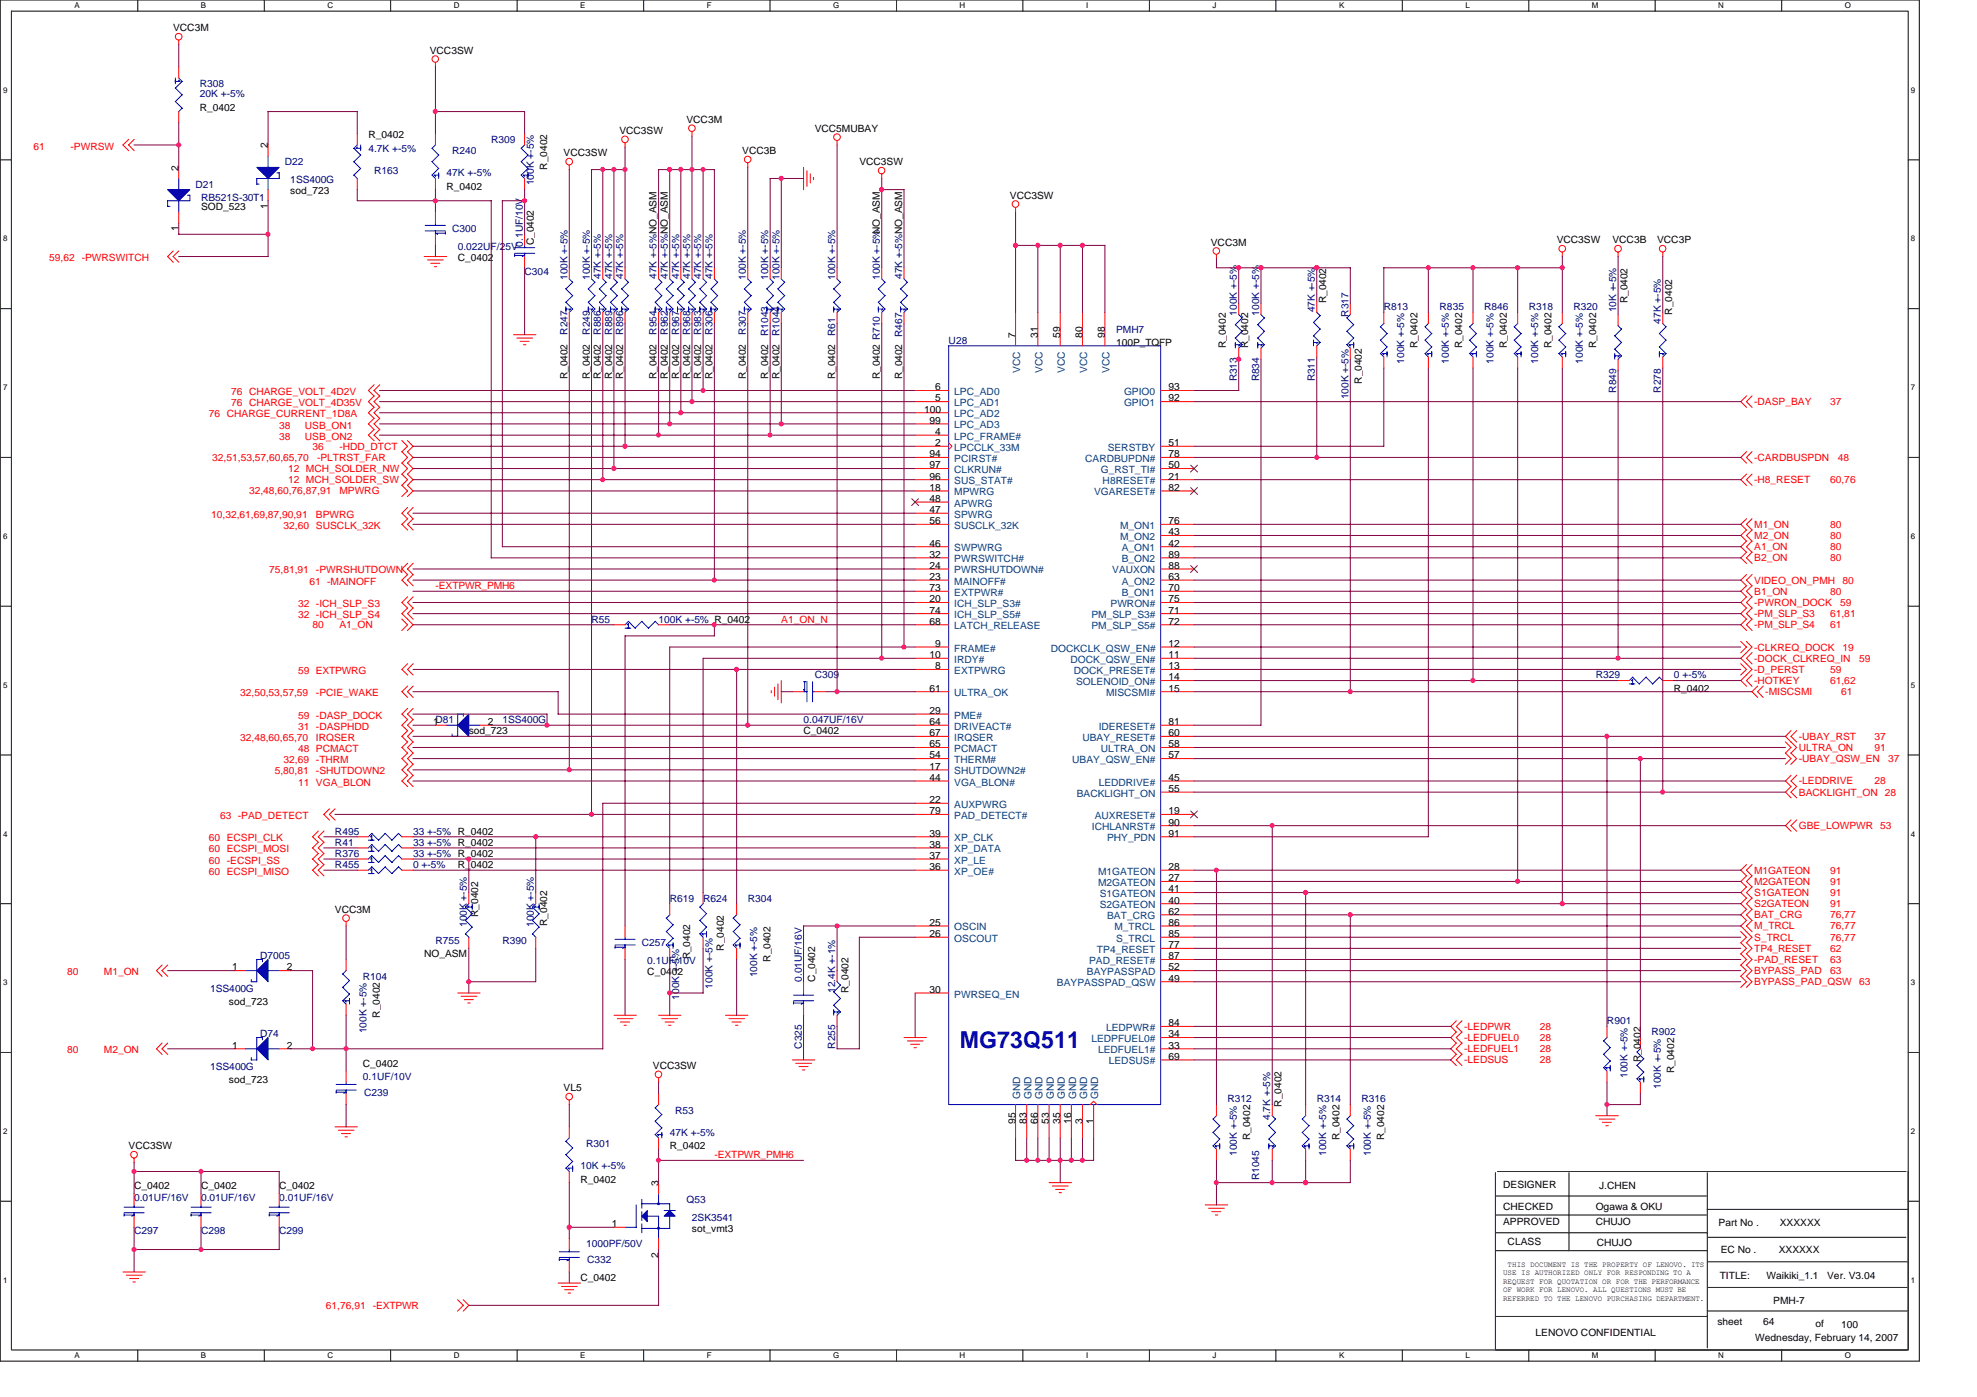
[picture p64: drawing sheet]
<svg xmlns="http://www.w3.org/2000/svg" width="297mm" height="210mm" viewBox="0 0 297 210" stroke-linecap="round" stroke-linejoin="round" font-family="sans-serif">
<defs><g id="words">
<text font-size="3.5" fill="#00f" x="144.2" y="157.5">MG73Q511</text>
<g font-size="1.5">
<text x="26" y="4.7">VCC3M</text>
<text x="64.6" y="8.1">VCC3SW</text>
<text x="30" y="16.6">R_0402</text>
<text x="40.3" y="22.3" transform="rotate(-90 40.3 22.3)">2</text>
<text x="55.3" y="20.8">R_0402</text>
<text x="84.7" y="23.5">VCC3SW</text>
<text x="93.1" y="20.1">VCC3SW</text>
<text x="103.1" y="18.5">VCC3M</text>
<text x="111.5" y="23.1">VCC3B</text>
<text x="122.4" y="19.8">VCC5MUBAY</text>
<text x="26.8" y="25.7" transform="rotate(-90 26.8 25.7)">2</text>
<text x="43.6" y="29.2">sod_723</text>
<text x="67.1" y="28.5">R_0402</text>
<text x="82.2" y="25.5" transform="rotate(-90 82.2 25.5)">R_0402</text>
<text x="129.1" y="24.8">VCC3SW</text>
<text x="151.7" y="29.8">VCC3SW</text>
<text x="26.8" y="34.8" transform="rotate(-90 26.8 34.8)">1</text>
<text x="30.2" y="31.5">SOD_523</text>
<text x="40.3" y="31.4" transform="rotate(-90 40.3 31.4)">1</text>
<text x="132.2" y="35.2" transform="rotate(-90 132.2 35.2)">NO_ASM</text>
<text x="68.8" y="39.2">C_0402</text>
<text x="80.2" y="36.9" transform="rotate(-90 80.2 36.9)">C_0402</text>
<text x="181.9" y="36.9">VCC3M</text>
<text x="233.9" y="36.6">VCC3SW</text>
<text x="242.3" y="36.6">VCC3B</text>
<text x="249" y="36.6">VCC3P</text>
<text x="199.2" y="45.6" transform="rotate(-90 199.2 45.6)">R_0402</text>
<text x="244.5" y="45.6" transform="rotate(-90 244.5 45.6)">R_0402</text>
<text x="251.2" y="47.3" transform="rotate(-90 251.2 47.3)">R_0402</text>
<text x="152.6" y="50.8" transform="rotate(-90 152.6 50.8)">7</text>
<text x="155.9" y="50.8" transform="rotate(-90 155.9 50.8)">31</text>
<text x="159.3" y="50.8" transform="rotate(-90 159.3 50.8)">59</text>
<text x="162.6" y="50.8" transform="rotate(-90 162.6 50.8)">80</text>
<text x="166" y="50.8" transform="rotate(-90 166 50.8)">98</text>
<text x="167.7" y="52">100P_TQFP</text>
<text x="184.2" y="52.3" transform="rotate(-90 184.2 52.3)">R_0402</text>
<text x="187.5" y="52.3" transform="rotate(-90 187.5 52.3)">R_0402</text>
<text x="213" y="52.3" transform="rotate(-90 213 52.3)">R_0402</text>
<text x="219.7" y="52.3" transform="rotate(-90 219.7 52.3)">R_0402</text>
<text x="226.4" y="52.3" transform="rotate(-90 226.4 52.3)">R_0402</text>
<text x="233.1" y="52.3" transform="rotate(-90 233.1 52.3)">R_0402</text>
<text x="239.8" y="52.3" transform="rotate(-90 239.8 52.3)">R_0402</text>
<text x="85.3" y="57" transform="rotate(-90 85.3 57)">R_0402</text>
<text x="88.6" y="57" transform="rotate(-90 88.6 57)">R_0402</text>
<text x="90.3" y="57" transform="rotate(-90 90.3 57)">R_0402</text>
<text x="92" y="57" transform="rotate(-90 92 57)">R_0402</text>
<text x="93.6" y="57" transform="rotate(-90 93.6 57)">R_0402</text>
<text x="98.7" y="57" transform="rotate(-90 98.7 57)">R_0402</text>
<text x="100.3" y="57" transform="rotate(-90 100.3 57)">R_0402</text>
<text x="102" y="57" transform="rotate(-90 102 57)">R_0402</text>
<text x="103.7" y="57" transform="rotate(-90 103.7 57)">R_0402</text>
<text x="105.4" y="57" transform="rotate(-90 105.4 57)">R_0402</text>
<text x="107" y="57" transform="rotate(-90 107 57)">R_0402</text>
<text x="112.1" y="57" transform="rotate(-90 112.1 57)">R_0402</text>
<text x="115.4" y="57" transform="rotate(-90 115.4 57)">R_0402</text>
<text x="117.1" y="57" transform="rotate(-90 117.1 57)">R_0402</text>
<text x="125.5" y="57" transform="rotate(-90 125.5 57)">R_0402</text>
<text x="132.2" y="57" transform="rotate(-90 132.2 57)">R_0402 R710</text>
<text x="135.5" y="57" transform="rotate(-90 135.5 57)">R_0402 R467</text>
<text x="140.5" y="58.7">6</text>
<text x="175.6" y="58.7">93</text>
<text x="204.6" y="57.7" transform="rotate(-90 204.6 57.7)">R_0402</text>
<text x="138.8" y="62">100</text>
<text x="139.7" y="63.7">99</text>
<text x="140.5" y="65.4">4</text>
<text x="140.5" y="60.3">5</text>
<text x="175.6" y="60.3">92</text>
<text x="139.7" y="68.7">94</text>
<text x="139.7" y="70.4">97</text>
<text x="140.5" y="67">2</text>
<text x="175.6" y="70.4">50</text>
<text x="175.6" y="67">51</text>
<text x="175.6" y="68.7">78</text>
<text x="139.7" y="73.7">18</text>
<text x="139.7" y="77.1">47</text>
<text x="139.7" y="75.4">48</text>
<text x="139.7" y="72.1">96</text>
<text x="175.6" y="72.1">21</text>
<text x="175.6" y="73.7">82</text>
<text x="139.7" y="83.8">32</text>
<text x="139.7" y="78.8">56</text>
<text x="139.7" y="82.1">46</text>
<text x="175.6" y="82.1">42</text>
<text x="175.6" y="80.4">43</text>
<text x="175.6" y="78.8">76</text>
<text x="175.6" y="83.8">89</text>
<text x="139.7" y="87.1">23</text>
<text x="139.7" y="85.5">24</text>
<text x="139.7" y="88.8">73</text>
<text x="175.6" y="87.1">63</text>
<text x="175.6" y="88.8">70</text>
<text x="175.6" y="85.5">88</text>
<text x="139.7" y="90.5">20</text>
<text x="139.7" y="93.9">68</text>
<text x="139.7" y="92.2">74</text>
<text x="175.6" y="92.2">71</text>
<text x="175.6" y="93.9">72</text>
<text x="175.6" y="90.5">75</text>
<text x="139.7" y="98.9">10</text>
<text x="140.5" y="97.2">9</text>
<text x="140.5" y="100.6">8</text>
<text x="175.6" y="98.9">11</text>
<text x="175.6" y="100.6">13</text>
<text x="175.6" y="97.2">12</text>
<text x="139.7" y="107.3">29</text>
<text x="139.7" y="103.9">61</text>
<text x="175.6" y="103.9">15</text>
<text x="175.6" y="102.2">14</text>
<text x="251.5" y="103.9">R_0402</text>
<text x="65.1" y="108.9">1D81</text>
<text x="70.4" y="110.3">sod_723</text>
<text x="73.3" y="108.9">2</text>
<text x="120.7" y="110.3">C_0402</text>
<text x="139.7" y="114">54</text>
<text x="139.7" y="108.9">64</text>
<text x="139.7" y="112.3">65</text>
<text x="139.7" y="110.6">67</text>
<text x="175.6" y="108.9">81</text>
<text x="175.6" y="110.6">60</text>
<text x="175.6" y="112.3">58</text>
<text x="175.6" y="114">57</text>
<text x="139.7" y="115.7">17</text>
<text x="139.7" y="117.3">44</text>
<text x="175.6" y="117.3">45</text>
<text x="175.6" y="119">55</text>
<text x="139.7" y="120.7">22</text>
<text x="139.7" y="125.7">39</text>
<text x="139.7" y="122.3">79</text>
<text x="175.6" y="122.3">19</text>
<text x="175.6" y="124">90</text>
<text x="175.6" y="125.7">91</text>
<text x="68.8" y="130.4">R_0402</text>
<text x="139.7" y="130.7">36</text>
<text x="139.7" y="129.1">37</text>
<text x="139.7" y="127.4">38</text>
<text x="175.6" y="130.7">28</text>
<text x="50.3" y="137.1">VCC3M</text>
<text x="71.8" y="137.8" transform="rotate(-90 71.8 137.8)">R_0402</text>
<text x="175.6" y="132.4">27</text>
<text x="175.6" y="134.1">41</text>
<text x="175.6" y="135.8">40</text>
<text x="175.6" y="137.4">62</text>
<text x="63.7" y="143.8">NO_ASM</text>
<text x="82.2" y="139.1" transform="rotate(-90 82.2 139.1)">R_0402</text>
<text x="108.7" y="142.8" transform="rotate(-90 108.7 142.8)">R_0402</text>
<text x="139.7" y="140.8">26</text>
<text x="139.7" y="139.1">25</text>
<text x="175.6" y="139.1">86</text>
<text x="175.6" y="140.8">85</text>
<text x="175.6" y="142.5">77</text>
<text x="34.9" y="145.8">1</text>
<text x="43.1" y="145.8">2</text>
<text x="97.3" y="146.5">C_0402</text>
<text x="103.7" y="144.2" transform="rotate(-90 103.7 144.2)">R_0402</text>
<text x="115.8" y="144.5" transform="rotate(-90 115.8 144.5)">R_0402</text>
<text x="122.5" y="147.5" transform="rotate(-90 122.5 147.5)">C_0402</text>
<text x="127.5" y="149.2" transform="rotate(-90 127.5 149.2)">R_0402</text>
<text x="139.7" y="149.2">30</text>
<text x="175.6" y="144.1">87</text>
<text x="175.6" y="145.8">52</text>
<text x="175.6" y="147.5">49</text>
<text x="34.4" y="151">sod_723</text>
<text x="57.1" y="152.9" transform="rotate(-90 57.1 152.9)">R_0402</text>
<text x="175.6" y="155.9">34</text>
<text x="175.6" y="154.2">84</text>
<text x="34.9" y="157.6">1</text>
<text x="43.1" y="157.6">2</text>
<text x="54.5" y="160.3">C_0402</text>
<text x="98.1" y="160.6">VCC3SW</text>
<text x="175.6" y="159.2">69</text>
<text x="175.6" y="157.6">33</text>
<text x="246.5" y="159.6" transform="rotate(-90 246.5 159.6)">R_0402</text>
<text x="251.5" y="161.3" transform="rotate(-90 251.5 161.3)">R_0402</text>
<text x="34.4" y="162.8">sod_723</text>
<text x="84.7" y="164">VL5</text>
<text x="192.5" y="166.3" transform="rotate(-90 192.5 166.3)">R_0402</text>
<text x="19.3" y="172.7">VCC3SW</text>
<text x="100.6" y="172.7">R_0402</text>
<text x="152.6" y="168.9" transform="rotate(-90 152.6 168.9)">95</text>
<text x="154.2" y="168.9" transform="rotate(-90 154.2 168.9)">83</text>
<text x="155.9" y="168.9" transform="rotate(-90 155.9 168.9)">66</text>
<text x="157.6" y="168.9" transform="rotate(-90 157.6 168.9)">53</text>
<text x="159.3" y="168.9" transform="rotate(-90 159.3 168.9)">35</text>
<text x="160.9" y="168.9" transform="rotate(-90 160.9 168.9)">16</text>
<text x="162.6" y="168.9" transform="rotate(-90 162.6 168.9)">3</text>
<text x="164.3" y="168.9" transform="rotate(-90 164.3 168.9)">1</text>
<text x="187.9" y="171.3" transform="rotate(-90 187.9 171.3)">R_0402</text>
<text x="201.2" y="171.3" transform="rotate(-90 201.2 171.3)">R_0402</text>
<text x="208" y="171.3" transform="rotate(-90 208 171.3)">R_0402</text>
<text x="20.1" y="178.7">C_0402</text>
<text x="30.2" y="178.7">C_0402</text>
<text x="41.9" y="178.7">C_0402</text>
<text x="87.2" y="177.7">R_0402</text>
<text x="98.9" y="178.2" transform="rotate(-90 98.9 178.2)">3</text>
<text x="225.8" y="178.5">DESIGNER</text>
<text x="240.3" y="178.7">J.CHEN</text>
<text x="91.9" y="184.4">1</text>
<text x="104" y="185.1">sot_vmt3</text>
<text x="225.8" y="181.7">CHECKED</text>
<text x="225.8" y="184.1">APPROVED</text>
<text x="239.8" y="181.7">Ogawa &amp; OKU</text>
<text x="239.8" y="184.1">CHUJO</text>
<text x="258.2" y="184.3">Part No .</text>
<text x="267.4" y="184.3">XXXXXX</text>
<text x="98.9" y="189" transform="rotate(-90 98.9 189)">2</text>
<text x="226.5" y="187.1">CLASS</text>
<text x="239.9" y="187.3">CHUJO</text>
<text x="258.5" y="188.3">EC No .</text>
<text x="267.2" y="188.3">XXXXXX</text>
<text x="87.2" y="192.5">C_0402</text>
<text x="258.4" y="192.1">TITLE:</text>
<text x="265.4" y="192.1">Waikiki_1.1</text>
<text x="266.4" y="196">PMH-7</text>
<text x="274.5" y="192.1">Ver. V3.04</text>
<text x="230.7" y="200.7">LENOVO CONFIDENTIAL</text>
<text x="258" y="199.2">sheet</text>
<text x="263.7" y="201.5">Wednesday, February 14, 2007</text>
<text x="264.9" y="199.2">64</text>
<text x="272.8" y="199.3">of</text>
<text x="276.6" y="199.5">100</text>
</g>
<g font-size="1.5" fill="#000080">
<text x="30" y="13.1">R308</text>
<text x="30" y="14.6">20K +-5%</text>
<text x="55.3" y="22.8">4.7K +-5%</text>
<text x="67.9" y="23.1">R240</text>
<text x="73.8" y="21.5">R309</text>
<text x="29.4" y="28.2">D21</text>
<text x="42.8" y="24.8">D22</text>
<text x="43.6" y="27.5">1SS400G</text>
<text x="56.2" y="26.2">R163</text>
<text x="67.1" y="26.5">47K +-5%</text>
<text x="80.2" y="27.8" transform="rotate(-90 80.2 27.8)">100K +-5%</text>
<text x="30.2" y="30.2">RB521S-30T1</text>
<text x="67.9" y="34.9">C300</text>
<text x="68.8" y="37.6">0.022UF/25V</text>
<text x="78.5" y="37" transform="rotate(-90 78.5 37)">0.1UF/10V</text>
<text x="78.8" y="41.3">C304</text>
<text x="90.3" y="41.9" transform="rotate(-90 90.3 41.9)">47K +-5%</text>
<text x="92" y="41.9" transform="rotate(-90 92 41.9)">47K +-5%</text>
<text x="93.6" y="41.9" transform="rotate(-90 93.6 41.9)">47K +-5%</text>
<text x="98.7" y="41.9" transform="rotate(-90 98.7 41.9)">47K +-5%NO_ASM</text>
<text x="100.3" y="41.9" transform="rotate(-90 100.3 41.9)">47K +-5%NO_ASM</text>
<text x="102" y="41.9" transform="rotate(-90 102 41.9)">47K +-5%</text>
<text x="103.7" y="41.9" transform="rotate(-90 103.7 41.9)">47K +-5%</text>
<text x="105.4" y="41.9" transform="rotate(-90 105.4 41.9)">47K +-5%</text>
<text x="107" y="41.9" transform="rotate(-90 107 41.9)">47K +-5%</text>
<text x="135.5" y="41.9" transform="rotate(-90 135.5 41.9)">47K +-5%NO_ASM</text>
<text x="85.3" y="42.1" transform="rotate(-90 85.3 42.1)">100K +-5%</text>
<text x="88.6" y="42.1" transform="rotate(-90 88.6 42.1)">100K +-5%</text>
<text x="112.1" y="42.1" transform="rotate(-90 112.1 42.1)">100K +-5%</text>
<text x="115.4" y="42.1" transform="rotate(-90 115.4 42.1)">100K +-5%</text>
<text x="117.1" y="42.1" transform="rotate(-90 117.1 42.1)">100K +-5%</text>
<text x="125.5" y="42.1" transform="rotate(-90 125.5 42.1)">100K +-5%</text>
<text x="132.2" y="42.1" transform="rotate(-90 132.2 42.1)">100K +-5%</text>
<text x="185.8" y="47.4" transform="rotate(-90 185.8 47.4)">100K +-5%</text>
<text x="189.2" y="47.4" transform="rotate(-90 189.2 47.4)">100K +-5%</text>
<text x="197.6" y="46.9" transform="rotate(-90 197.6 46.9)">47K +-5%</text>
<text x="202.6" y="47.6" transform="rotate(-90 202.6 47.6)">R317</text>
<text x="207.9" y="46.6">R813</text>
<text x="216.3" y="46.6">R835</text>
<text x="223" y="46.6">R846</text>
<text x="229.7" y="46.6">R318</text>
<text x="236.4" y="46.6">R320</text>
<text x="242.8" y="46.9" transform="rotate(-90 242.8 46.9)">10K +-5%</text>
<text x="85.3" y="50.3" transform="rotate(-90 85.3 50.3)">R247</text>
<text x="88.6" y="50.3" transform="rotate(-90 88.6 50.3)">R249</text>
<text x="90.3" y="50.3" transform="rotate(-90 90.3 50.3)">R886</text>
<text x="92" y="50.3" transform="rotate(-90 92 50.3)">R889</text>
<text x="93.6" y="50.3" transform="rotate(-90 93.6 50.3)">R896</text>
<text x="98.7" y="50.3" transform="rotate(-90 98.7 50.3)">R954</text>
<text x="100.3" y="50.3" transform="rotate(-90 100.3 50.3)">R962</text>
<text x="102" y="50.3" transform="rotate(-90 102 50.3)">R967</text>
<text x="103.7" y="50.3" transform="rotate(-90 103.7 50.3)">R968</text>
<text x="105.4" y="50.3" transform="rotate(-90 105.4 50.3)">R983</text>
<text x="107" y="50.3" transform="rotate(-90 107 50.3)">R306</text>
<text x="112.1" y="50.3" transform="rotate(-90 112.1 50.3)">R307</text>
<text x="115.4" y="50.5" transform="rotate(-90 115.4 50.5)">R1043</text>
<text x="117.1" y="50.5" transform="rotate(-90 117.1 50.5)">R1044</text>
<text x="125.5" y="50.5" transform="rotate(-90 125.5 50.5)">R61</text>
<text x="142.5" y="51.6">U28</text>
<text x="167.7" y="50">PMH7</text>
<text x="249.5" y="48.6" transform="rotate(-90 249.5 48.6)">47K +-5%</text>
<text x="185.8" y="57.3" transform="rotate(-90 185.8 57.3)">R313</text>
<text x="189.2" y="57.3" transform="rotate(-90 189.2 57.3)">R834</text>
<text x="197.6" y="57.3" transform="rotate(-90 197.6 57.3)">R311</text>
<text x="211" y="54.7" transform="rotate(-90 211 54.7)">100K +-5%</text>
<text x="217.7" y="54.7" transform="rotate(-90 217.7 54.7)">100K +-5%</text>
<text x="224.4" y="54.7" transform="rotate(-90 224.4 54.7)">100K +-5%</text>
<text x="231.1" y="54.7" transform="rotate(-90 231.1 54.7)">100K +-5%</text>
<text x="237.8" y="54.7" transform="rotate(-90 237.8 54.7)">100K +-5%</text>
<text x="242.8" y="59" transform="rotate(-90 242.8 59)">R849</text>
<text x="249.5" y="59" transform="rotate(-90 249.5 59)">R278</text>
<text x="202.6" y="60" transform="rotate(-90 202.6 60)">100K +-5%</text>
<text x="88.9" y="93.6">R55</text>
<text x="99" y="93.6">100K +-5% R_0402</text>
<text x="122.4" y="101.9">C309</text>
<text x="239.8" y="101.9">R329</text>
<text x="251.5" y="101.9">0 +-5%</text>
<text x="75.5" y="108.6">1SS400G</text>
<text x="120.7" y="108.6">0.047UF/16V</text>
<text x="50.3" y="125.4">R495</text>
<text x="62.1" y="125.4">33 +-5% R_0402</text>
<text x="50.3" y="127.1">R41</text>
<text x="50.3" y="128.8">R376</text>
<text x="50.3" y="130.4">R455</text>
<text x="62.1" y="130.4">0 +-5%</text>
<text x="62.1" y="127.1">33 +-5% R_0402</text>
<text x="62.1" y="128.8">33 +-5% R_0402</text>
<text x="100.6" y="135.5">R619</text>
<text x="105.6" y="135.5">R624</text>
<text x="112.3" y="135.5">R304</text>
<text x="65.4" y="141.8">R755</text>
<text x="70.2" y="139.3" transform="rotate(-90 70.2 139.3)">100K +-5%</text>
<text x="75.5" y="141.8">R390</text>
<text x="80.2" y="139.3" transform="rotate(-90 80.2 139.3)">100K +-5%</text>
<text x="96.4" y="142.2">C257</text>
<text x="31.6" y="149">1SS400G</text>
<text x="39.1" y="144">D7005</text>
<text x="54.5" y="147.2">R104</text>
<text x="97.3" y="144.8">0.1UF/10V</text>
<text x="107" y="148.5" transform="rotate(-90 107 148.5)">100K +-5%</text>
<text x="113.7" y="146.9" transform="rotate(-90 113.7 146.9)">100K +-5%</text>
<text x="120.5" y="147.5" transform="rotate(-90 120.5 147.5)">0.01UF/16V</text>
<text x="125.5" y="149.2" transform="rotate(-90 125.5 149.2)">12.4K +-1%</text>
<text x="39.1" y="155.7">D74</text>
<text x="55.1" y="155.2" transform="rotate(-90 55.1 155.2)">100K +-5%</text>
<text x="102" y="150.2" transform="rotate(-90 102 150.2)">100K +-5%</text>
<text x="241.4" y="153.9">R901</text>
<text x="248.1" y="155.6">R902</text>
<text x="31.6" y="160.8">1SS400G</text>
<text x="120.5" y="157.6" transform="rotate(-90 120.5 157.6)">C325</text>
<text x="125.5" y="157.6" transform="rotate(-90 125.5 157.6)">R255</text>
<text x="244.5" y="161.9" transform="rotate(-90 244.5 161.9)">100K +-5%</text>
<text x="54.5" y="162.3">0.1UF/10V</text>
<text x="54.7" y="164.6">C239</text>
<text x="101.4" y="167.3">R53</text>
<text x="184.4" y="165.6">R312</text>
<text x="197.8" y="165.6">R314</text>
<text x="204.6" y="165.6">R316</text>
<text x="249.5" y="163.6" transform="rotate(-90 249.5 163.6)">100K +-5%</text>
<text x="88" y="172.3">R301</text>
<text x="100.6" y="170.7">47K +-5%</text>
<text x="185.8" y="173.7" transform="rotate(-90 185.8 173.7)">100K +-5%</text>
<text x="190.9" y="168.3" transform="rotate(-90 190.9 168.3)">4.7K +-5%</text>
<text x="199.2" y="173.7" transform="rotate(-90 199.2 173.7)">100K +-5%</text>
<text x="205.9" y="173.7" transform="rotate(-90 205.9 173.7)">100K +-5%</text>
<text x="87.2" y="175.7">10K +-5%</text>
<text x="189.2" y="177.4" transform="rotate(-90 189.2 177.4)">R1045</text>
<text x="20.1" y="185.4">C297</text>
<text x="20.1" y="180.4">0.01UF/16V</text>
<text x="30.2" y="185.4">C298</text>
<text x="30.2" y="180.4">0.01UF/16V</text>
<text x="41.9" y="185.4">C299</text>
<text x="41.9" y="180.4">0.01UF/16V</text>
<text x="103.1" y="180.7">Q53</text>
<text x="104" y="183.4">2SK3541</text>
<text x="88.1" y="187.4">1000PF/50V</text>
<text x="88.2" y="189.8">C332</text>
</g>
<g font-size="1.5" fill="#f00">
<text x="5.1" y="22.5">61</text>
<text x="10.6" y="22.5">-PWRSW</text>
<text x="7.4" y="39.2">59,62 -PWRSWITCH</text>
<text x="34.7" y="59.4">76 CHARGE_VOLT_4D2V</text>
<text x="31.4" y="62.7">76 CHARGE_CURRENT_1D8A</text>
<text x="34.7" y="61">76 CHARGE_VOLT_4D35V</text>
<text x="41.9" y="64.4">38</text>
<text x="45.8" y="64.4">USB_ON1</text>
<text x="263.6" y="60.9">-DASP_BAY</text>
<text x="275" y="60.9">37</text>
<text x="31.9" y="69.2">32,51,53,57,60,65,70</text>
<text x="41.9" y="66.1">38</text>
<text x="43.3" y="70.9">12 MCH_SOLDER_NW</text>
<text x="45.8" y="66.1">USB_ON2</text>
<text x="47" y="67.6">36</text>
<text x="47.6" y="69.2">-PLTRST_FAR</text>
<text x="51" y="67.6">-HDD_DTCT</text>
<text x="263.6" y="69.2">-CARDBUSPDN</text>
<text x="276.1" y="69.2">48</text>
<text x="31.7" y="77.8">10,32,61,69,87,90,91</text>
<text x="37.4" y="74.3">32,48,60,76,87,91</text>
<text x="43.3" y="72.6">12 MCH_SOLDER_SW</text>
<text x="47.5" y="77.8">BPWRG</text>
<text x="51" y="74.3">MPWRG</text>
<text x="263.6" y="72.6">-H8_RESET</text>
<text x="275" y="72.6">60,76</text>
<text x="42.6" y="79.5">32,60 SUSCLK_32K</text>
<text x="263.6" y="79.3">M1_ON</text>
<text x="263.6" y="81">M2_ON</text>
<text x="263.6" y="82.7">A1_ON</text>
<text x="275" y="79.3">80</text>
<text x="275" y="81">80</text>
<text x="275" y="82.7">80</text>
<text x="40.4" y="86.2">75,81,91</text>
<text x="46.5" y="87.9">61 -MAINOFF</text>
<text x="47.5" y="86.2">-PWRSHUTDOWN</text>
<text x="65.4" y="88.5">-EXTPWR_PMH6</text>
<text x="263.6" y="87.7">VIDEO_ON_PMH</text>
<text x="263.6" y="89.4">B1_ON</text>
<text x="263.6" y="84.3">B2_ON</text>
<text x="275" y="89.4">80</text>
<text x="275" y="84.3">80</text>
<text x="276.8" y="87.7">80</text>
<text x="44.8" y="92.9">32 -ICH_SLP_S4</text>
<text x="44.8" y="91.2">32 -ICH_SLP_S3</text>
<text x="47" y="94.4">80</text>
<text x="51" y="94.4">A1_ON</text>
<text x="117.4" y="93.6">A1_ON_N</text>
<text x="263.6" y="92.7">-PM_SLP_S3</text>
<text x="263.6" y="91">-PWRON_DOCK</text>
<text x="263.6" y="94.4">-PM_SLP_S4</text>
<text x="275" y="92.7">61,81</text>
<text x="275" y="94.4">61</text>
<text x="276.5" y="91">59</text>
<text x="44.8" y="101.3">59 EXTPWRG</text>
<text x="263.6" y="101.1">-D_PERST</text>
<text x="263.6" y="97.7">-CLKREQ_DOCK</text>
<text x="263.6" y="99.4">-DOCK_CLKREQ_IN</text>
<text x="275" y="101.1">59</text>
<text x="276.8" y="97.7">19</text>
<text x="279.3" y="99.4">59</text>
<text x="36.1" y="104.6">32,50,53,57,59</text>
<text x="44.8" y="108">59 -DASP_DOCK</text>
<text x="47.5" y="104.6">-PCIE_WAKE</text>
<text x="263.6" y="102.8">-HOTKEY</text>
<text x="265.2" y="104.5">-MISCSMI</text>
<text x="275" y="102.8">61,62</text>
<text x="276.6" y="104.5">61</text>
<text x="36.1" y="111.3">32,48,60,65,70</text>
<text x="44.8" y="113">48 PCMACT</text>
<text x="44.8" y="109.6">31 -DASPHDD</text>
<text x="47.5" y="111.3">IRQSER</text>
<text x="270.3" y="112.8">ULTRA_ON</text>
<text x="270.3" y="111.1">-UBAY_RST</text>
<text x="281.7" y="112.8">91</text>
<text x="281.7" y="111.1">37</text>
<text x="41.3" y="116.4">5,80,81</text>
<text x="42.6" y="114.7">32,69 -THRM</text>
<text x="44.8" y="118">11 VGA_BLON</text>
<text x="47.5" y="116.4">-SHUTDOWN2</text>
<text x="270.3" y="114.5">-UBAY_QSW_EN</text>
<text x="270.3" y="117.9">-LEDDRIVE</text>
<text x="270.3" y="119.5">BACKLIGHT_ON</text>
<text x="281.7" y="117.9">28</text>
<text x="283.2" y="119.5">28</text>
<text x="283.7" y="114.5">37</text>
<text x="33.1" y="123.1">63 -PAD_DETECT</text>
<text x="270.3" y="124.6">GBE_LOWPWR</text>
<text x="282.5" y="124.6">53</text>
<text x="31.4" y="128.1">60 ECSPI_MOSI</text>
<text x="31.4" y="126.4">60 ECSPI_CLK</text>
<text x="31.4" y="131.4">60 ECSPI_MISO</text>
<text x="31.4" y="129.8">60 -ECSPI_SS</text>
<text x="263.6" y="131.3">M1GATEON</text>
<text x="275" y="131.3">91</text>
<text x="263.6" y="132.9">M2GATEON</text>
<text x="263.6" y="136.3">S2GATEON</text>
<text x="263.6" y="134.6">S1GATEON</text>
<text x="263.6" y="138">BAT_CRG</text>
<text x="275" y="132.9">91</text>
<text x="275" y="138">76,77</text>
<text x="275" y="136.3">91</text>
<text x="275" y="134.6">91</text>
<text x="263.6" y="143">TP4_RESET</text>
<text x="263.6" y="141.3">S_TRCL</text>
<text x="263.6" y="139.7">M_TRCL</text>
<text x="275" y="141.3">76,77</text>
<text x="275" y="139.7">76,77</text>
<text x="275" y="143">62</text>
<text x="10.1" y="146.5">80</text>
<text x="15.6" y="146.5">M1_ON</text>
<text x="263.6" y="144.7">-PAD_RESET</text>
<text x="263.6" y="146.4">BYPASS_PAD</text>
<text x="263.6" y="148">BYPASS_PAD_QSW</text>
<text x="275" y="144.7">63</text>
<text x="275" y="146.4">63</text>
<text x="279.3" y="148">63</text>
<text x="220" y="154.7">-LEDPWR</text>
<text x="231.4" y="154.7">28</text>
<text x="10.1" y="158.3">80</text>
<text x="15.6" y="158.3">M2_ON</text>
<text x="220" y="156.4">-LEDFUEL0</text>
<text x="220" y="159.8">-LEDSUS</text>
<text x="220" y="158.1">-LEDFUEL1</text>
<text x="231.4" y="156.4">28</text>
<text x="231.4" y="158.1">28</text>
<text x="231.4" y="159.8">28</text>
<text x="107.3" y="174">-EXTPWR_PMH6</text>
<text x="49" y="196.7">61,76,91</text>
<text x="56" y="196.7">-EXTPWR</text>
</g>
<g font-size="1.5" fill="#004080">
<text x="143.4" y="59.4">LPC_AD0</text>
<text x="153.3" y="56" transform="rotate(-90 153.3 56)">VCC</text>
<text x="156.6" y="56" transform="rotate(-90 156.6 56)">VCC</text>
<text x="160" y="56" transform="rotate(-90 160 56)">VCC</text>
<text x="163.3" y="56" transform="rotate(-90 163.3 56)">VCC</text>
<text x="166.7" y="56" transform="rotate(-90 166.7 56)">VCC</text>
<text x="168.9" y="59.4">GPIO0</text>
<text x="143.4" y="61">LPC_AD1</text>
<text x="143.4" y="64.4">LPC_AD3</text>
<text x="143.4" y="62.7">LPC_AD2</text>
<text x="168.9" y="61">GPIO1</text>
<text x="143.4" y="67.7">LPCCLK_33M</text>
<text x="143.4" y="71.1">CLKRUN#</text>
<text x="143.4" y="69.4">PCIRST#</text>
<text x="143.4" y="66.1">LPC_FRAME#</text>
<text x="163" y="69.4">CARDBUPDN#</text>
<text x="165.4" y="71.1">G_RST_TI#</text>
<text x="166.4" y="67.7">SERSTBY</text>
<text x="143.4" y="74.4">MPWRG</text>
<text x="143.4" y="77.8">SPWRG</text>
<text x="143.4" y="76.1">APWRG</text>
<text x="143.4" y="72.7">SUS_STAT#</text>
<text x="164.4" y="74.4">VGARESET#</text>
<text x="165.7" y="72.7">H8RESET#</text>
<text x="143.4" y="79.5">SUSCLK_32K</text>
<text x="143.4" y="82.8">SWPWRG</text>
<text x="168.3" y="79.5">M_ON1</text>
<text x="168.3" y="81.1">M_ON2</text>
<text x="168.5" y="82.8">A_ON1</text>
<text x="143.4" y="87.8">MAINOFF#</text>
<text x="143.4" y="86.2">PWRSHUTDOWN#</text>
<text x="143.4" y="84.5">PWRSWITCH#</text>
<text x="143.4" y="89.5">EXTPWR#</text>
<text x="167.1" y="86.2">VAUXON</text>
<text x="168.5" y="87.8">A_ON2</text>
<text x="168.5" y="89.5">B_ON1</text>
<text x="168.5" y="84.5">B_ON2</text>
<text x="143.4" y="91.2">ICH_SLP_S3#</text>
<text x="143.4" y="94.6">LATCH_RELEASE</text>
<text x="143.4" y="92.9">ICH_SLP_S5#</text>
<text x="164" y="92.9">PM_SLP_S3#</text>
<text x="164" y="94.6">PM_SLP_S5#</text>
<text x="166.9" y="91.2">PWRON#</text>
<text x="143.4" y="97.9">FRAME#</text>
<text x="143.4" y="101.3">EXTPWRG</text>
<text x="143.4" y="99.6">IRDY#</text>
<text x="157.9" y="97.9">DOCKCLK_QSW_EN#</text>
<text x="160.8" y="99.6">DOCK_QSW_EN#</text>
<text x="161.3" y="101.3">DOCK_PRESET#</text>
<text x="143.4" y="108">PME#</text>
<text x="143.4" y="104.6">ULTRA_OK</text>
<text x="161.7" y="102.9">SOLENOID_ON#</text>
<text x="166.2" y="104.6">MISCSMI#</text>
<text x="143.4" y="109.6">DRIVEACT#</text>
<text x="143.4" y="113">PCMACT</text>
<text x="143.4" y="111.3">IRQSER</text>
<text x="162.6" y="111.3">UBAY_RESET#</text>
<text x="165.1" y="109.6">IDERESET#</text>
<text x="165.4" y="113">ULTRA_ON</text>
<text x="143.4" y="114.7">THERM#</text>
<text x="143.4" y="118">VGA_BLON#</text>
<text x="143.4" y="116.4">SHUTDOWN2#</text>
<text x="161.1" y="114.7">UBAY_QSW_EN#</text>
<text x="161.8" y="119.7">BACKLIGHT_ON</text>
<text x="165.1" y="118">LEDDRIVE#</text>
<text x="143.4" y="123">PAD_DETECT#</text>
<text x="143.4" y="121.4">AUXPWRG</text>
<text x="164.1" y="124.7">ICHLANRST#</text>
<text x="164.5" y="123">AUXRESET#</text>
<text x="143.4" y="131.4">XP_OE#</text>
<text x="143.4" y="129.8">XP_LE</text>
<text x="143.4" y="128.1">XP_DATA</text>
<text x="143.4" y="126.4">XP_CLK</text>
<text x="165" y="131.4">M1GATEON</text>
<text x="166.3" y="126.4">PHY_PDN</text>
<text x="165" y="133.1">M2GATEON</text>
<text x="165.2" y="134.8">S1GATEON</text>
<text x="165.2" y="136.5">S2GATEON</text>
<text x="143.4" y="141.5">OSCOUT</text>
<text x="143.4" y="139.8">OSCIN</text>
<text x="164.8" y="143.2">TP4_RESET</text>
<text x="166.3" y="138.1">BAT_CRG</text>
<text x="167.4" y="139.8">M_TRCL</text>
<text x="167.7" y="141.5">S_TRCL</text>
<text x="143.4" y="149.9">PWRSEQ_EN</text>
<text x="158.8" y="148.2">BAYPASSPAD_QSW</text>
<text x="163.3" y="146.5">BAYPASSPAD</text>
<text x="163.6" y="144.8">PAD_RESET#</text>
<text x="166.2" y="154.9">LEDPWR#</text>
<text x="164" y="156.6">LEDPFUEL0#</text>
<text x="165" y="158.3">LEDFUEL1#</text>
<text x="166.6" y="159.9">LEDSUS#</text>
<text x="153.3" y="165.1" transform="rotate(-90 153.3 165.1)">GND</text>
<text x="155" y="165.1" transform="rotate(-90 155 165.1)">GND</text>
<text x="156.6" y="165.1" transform="rotate(-90 156.6 165.1)">GND</text>
<text x="158.3" y="165.1" transform="rotate(-90 158.3 165.1)">GND</text>
<text x="160" y="165.1" transform="rotate(-90 160 165.1)">GND</text>
<text x="161.7" y="165.1" transform="rotate(-90 161.7 165.1)">GND</text>
<text x="163.3" y="165.1" transform="rotate(-90 163.3 165.1)">GND</text>
<text x="165" y="165.1" transform="rotate(-90 165 165.1)">GND</text>
</g>
<g font-size="1.2">
<text x="11.2" y="1.3">A</text>
<text x="30.2" y="1.3">B</text>
<text x="49.2" y="1.3">C</text>
<text x="68.2" y="1.3">D</text>
<text x="87.2" y="1.3">E</text>
<text x="106.2" y="1.3">F</text>
<text x="125.2" y="1.3">G</text>
<text x="144.2" y="1.3">H</text>
<text x="163.2" y="1.3">I</text>
<text x="182.2" y="1.3">J</text>
<text x="201.2" y="1.3">K</text>
<text x="220.2" y="1.3">L</text>
<text x="239.2" y="1.3">M</text>
<text x="258.2" y="1.3">N</text>
<text x="277.2" y="1.3">O</text>
<text x=".5" y="13.9">9</text>
<text x="287.1" y="13.9">9</text>
<text x=".5" y="36.3">8</text>
<text x="287.1" y="36.3">8</text>
<text x=".5" y="58.6">7</text>
<text x="287.1" y="58.6">7</text>
<text x=".5" y="81">6</text>
<text x="287.1" y="81">6</text>
<text x=".5" y="103.3">5</text>
<text x="287.1" y="103.3">5</text>
<text x=".5" y="125.7">4</text>
<text x="287.1" y="125.7">4</text>
<text x=".5" y="148">3</text>
<text x="287.1" y="148">3</text>
<text x=".5" y="170.4">2</text>
<text x="287.1" y="170.4">2</text>
<text x="225.8" y="191.6">USE IS AUTHORIZED ONLY FOR RESPONDING TO A</text>
<text x="226.5" y="190.4">THIS DOCUMENT IS THE PROPERTY OF LENOVO. ITS</text>
<text x=".5" y="192.7">1</text>
<text x="225.8" y="192.9">REQUEST FOR QUOTATION OR FOR THE PERFORMANCE</text>
<text x="225.8" y="194.2">OF WORK FOR LENOVO. ALL QUESTIONS MUST BE</text>
<text x="225.8" y="195.5">REFERRED TO THE LENOVO PURCHASING DEPARTMENT.</text>
<text x="287.1" y="192.7">1</text>
<text x="11.2" y="204.1">A</text>
<text x="30.2" y="204.1">B</text>
<text x="49.2" y="204.1">C</text>
<text x="68.2" y="204.1">D</text>
<text x="87.2" y="204.1">E</text>
<text x="106.2" y="204.1">F</text>
<text x="125.2" y="204.1">G</text>
<text x="144.2" y="204.1">H</text>
<text x="163.2" y="204.1">I</text>
<text x="182.2" y="204.1">J</text>
<text x="201.2" y="204.1">K</text>
<text x="220.2" y="204.1">L</text>
<text x="239.2" y="204.1">M</text>
<text x="258.2" y="204.1">N</text>
<text x="277.2" y="204.1">O</text>
</g>
</g></defs>
<path d="M0 0h288.4v204.5h-288.4zM1.7 1.7h285v201.1h-285z" fill="none" stroke="#000" stroke-width=".15"/>
<g fill="#fff">
<path d="M11.2 .2h.8v1.3h-.8z"/>
<path d="M11.2 203h.8v1.4h-.8z"/>
</g>
<path d="M20.7 0v1.7M20.7 202.8v1.7" fill="none" stroke="#000" stroke-width=".15"/>
<g fill="#fff">
<path d="M30.2 .2h.8v1.3h-.8z"/>
<path d="M30.2 203h.8v1.4h-.8z"/>
</g>
<path d="M39.7 0v1.7M39.7 202.8v1.7" fill="none" stroke="#000" stroke-width=".15"/>
<g fill="#fff">
<path d="M49.2 .2h.8v1.3h-.8z"/>
<path d="M49.2 203h.8v1.4h-.8z"/>
</g>
<path d="M58.7 0v1.7M58.7 202.8v1.7" fill="none" stroke="#000" stroke-width=".15"/>
<g fill="#fff">
<path d="M68.2 .2h.8v1.3h-.8z"/>
<path d="M68.2 203h.8v1.4h-.8z"/>
</g>
<path d="M77.7 0v1.7M77.7 202.8v1.7" fill="none" stroke="#000" stroke-width=".15"/>
<g fill="#fff">
<path d="M87.2 .2h.8v1.3h-.8z"/>
<path d="M87.2 203h.8v1.4h-.8z"/>
</g>
<path d="M96.7 0v1.7M96.7 202.8v1.7" fill="none" stroke="#000" stroke-width=".15"/>
<g fill="#fff">
<path d="M106.2 .2h.7v1.3h-.7z"/>
<path d="M106.2 203h.7v1.4h-.7z"/>
</g>
<path d="M115.7 0v1.7M115.7 202.8v1.7" fill="none" stroke="#000" stroke-width=".15"/>
<g fill="#fff">
<path d="M125.2 .2h.9v1.3h-.9z"/>
<path d="M125.2 203h.9v1.4h-.9z"/>
</g>
<path d="M134.7 0v1.7M134.7 202.8v1.7" fill="none" stroke="#000" stroke-width=".15"/>
<g fill="#fff">
<path d="M144.2 .2h.8v1.3h-.8z"/>
<path d="M144.2 203h.8v1.4h-.8z"/>
</g>
<path d="M153.7 0v1.7M153.7 202.8v1.7" fill="none" stroke="#000" stroke-width=".15"/>
<g fill="#fff">
<path d="M163.2 .2h.3v1.3h-.3z"/>
<path d="M163.2 203h.3v1.4h-.3z"/>
</g>
<path d="M172.7 0v1.7M172.7 202.8v1.7" fill="none" stroke="#000" stroke-width=".15"/>
<g fill="#fff">
<path d="M182.2 .2h.6v1.3h-.6z"/>
<path d="M182.2 203h.6v1.4h-.6z"/>
</g>
<path d="M191.7 0v1.7M191.7 202.8v1.7" fill="none" stroke="#000" stroke-width=".15"/>
<g fill="#fff">
<path d="M201.2 .2h.8v1.3h-.8z"/>
<path d="M201.2 203h.8v1.4h-.8z"/>
</g>
<path d="M210.7 0v1.7M210.7 202.8v1.7" fill="none" stroke="#000" stroke-width=".15"/>
<g fill="#fff">
<path d="M220.2 .2h.6v1.3h-.6z"/>
<path d="M220.2 203h.6v1.4h-.6z"/>
</g>
<path d="M229.7 0v1.7M229.7 202.8v1.7" fill="none" stroke="#000" stroke-width=".15"/>
<g fill="#fff">
<path d="M239.2 .2h.9v1.3h-.9z"/>
<path d="M239.2 203h.9v1.4h-.9z"/>
</g>
<path d="M248.7 0v1.7M248.7 202.8v1.7" fill="none" stroke="#000" stroke-width=".15"/>
<g fill="#fff">
<path d="M258.2 .2h.8v1.3h-.8z"/>
<path d="M258.2 203h.8v1.4h-.8z"/>
</g>
<path d="M267.7 0v1.7M267.7 202.8v1.7" fill="none" stroke="#000" stroke-width=".15"/>
<g fill="#fff">
<path d="M277.2 .2h.9v1.3h-.9z"/>
<path d="M277.2 203h.9v1.4h-.9z"/>
<path d="M.5 12.8h.6v1.4h-.6z"/>
<path d="M287.1 12.8h.7v1.4h-.7z"/>
<path d="M.5 35.2h.6v1.3h-.6z"/>
<path d="M287.1 35.2h.7v1.3h-.7z"/>
</g>
<path d="M0 24h1.7M286.7 24h1.7" fill="none" stroke="#000" stroke-width=".15"/>
<g fill="#fff">
<path d="M.5 57.6h.6v1.3h-.6z"/>
<path d="M287.1 57.6h.7v1.3h-.7z"/>
</g>
<path d="M0 46.4h1.7M286.7 46.4h1.7" fill="none" stroke="#000" stroke-width=".15"/>
<g fill="#fff">
<path d="M.5 79.9h.6v1.3h-.6z"/>
<path d="M287.1 79.9h.7v1.3h-.7z"/>
</g>
<path d="M0 68.7h1.7M286.7 68.7h1.7" fill="none" stroke="#000" stroke-width=".15"/>
<g fill="#fff">
<path d="M.5 102.3h.6v1.3h-.6z"/>
<path d="M287.1 102.3h.7v1.3h-.7z"/>
</g>
<path d="M0 91.1h1.7M286.7 91.1h1.7" fill="none" stroke="#000" stroke-width=".15"/>
<g fill="#fff">
<path d="M.5 124.6h.6v1.3h-.6z"/>
<path d="M287.1 124.6h.7v1.3h-.7z"/>
</g>
<path d="M0 113.4h1.7M286.7 113.4h1.7" fill="none" stroke="#000" stroke-width=".15"/>
<g fill="#fff">
<path d="M.5 147h.6v1.3h-.6z"/>
<path d="M287.1 147h.7v1.3h-.7z"/>
</g>
<path d="M0 135.8h1.7M286.7 135.8h1.7" fill="none" stroke="#000" stroke-width=".15"/>
<g fill="#fff">
<path d="M.5 169.3h.6v1.3h-.6z"/>
<path d="M287.1 169.3h.7v1.3h-.7z"/>
</g>
<path d="M0 158.1h1.7M286.7 158.1h1.7" fill="none" stroke="#000" stroke-width=".15"/>
<g fill="#fff">
<path d="M.5 191.7h.6v1.3h-.6z"/>
<path d="M287.1 191.7h.7v1.3h-.7z"/>
</g>
<g fill="none" stroke="#000" stroke-width=".15">
<path d="M224.7 179.7h31.7M224.7 176.2v26.7M225 176h61.4M235.7 176.2v11.7M256.5 176.2v26.3M286.7 176v26.8M0 180.5h1.7M224.7 182.6h31.7M224.7 185.2h31.8M224.7 187.9h31.8M224.7 197.8h31.8M256.5 181.7h30.2"/>
<path d="M256.5 197h30.1M256.7 189.6h29.8M256.7 185.9h29.7M256.7 193.4h29.8M286.7 180.5h1.7M224.8 202.8h61.7"/>
</g>
<g fill="none" stroke="#f00" stroke-width=".15">
<path d="M26.9 6v.7M26.9 10.1v1.6M26.9 16.8v1.6M65.4 9.4v.7M104 19.8v.7M19.3 20.9l-.8 .9 .8 .8M20.2 20.9l-.9 .9 .9 .8M26 37.7l-.8 .8 .8 .9M26.9 25.1v1.7M26.9 31.9v1.6M26.9 37.7l-.9 .8 .9 .9M40.3 21.8v1.7"/>
<path d="M40.3 28.5v1.7M53.7 20.1v1.7M53.7 26.8v1.7M63.7 38.5h3.4M64.2 39.1h2.4M64.7 39.6h1.4M65.4 20.1v1.7M65.4 26.8v1.7M65.4 31.9v1.6M65.4 35.2v1.7M78.8 20.1v1.7M78.8 26.8v1.7"/>
<path d="M78.8 35.2v1.7M78.8 38.5v1.7M85.5 24.8v.7M93.9 21.5v.6M112.3 24.5v.7M120.7 25.1v3.4M121.2 25.7v2.3M121.7 26.1v1.4M122.2 26.6v.4M125.8 21.1v.7M132.5 26.1v.7M152.6 31.2v.7"/>
<path d="M182.8 38.2v.7M234.7 37.9v.7M243.1 37.9v.7M249.8 37.9v.7M56.2 57.8l-.9 .9 .9 .8M56.2 59.5l-.9 .8 .9 .9M57.1 57.8l-.9 .9 .9 .8M57.1 59.5l-.9 .8 .9 .9M65.3 40.1h.3M77.1 50.3h3.4M77.7 50.8h2.3M78.1 51.3h1.4"/>
<path d="M78.7 51.8h.3M85.5 40.2v1.7M85.5 46.9v1.7M88.9 40.2v1.7M88.9 46.9v1.7M90.6 40.2v1.7M90.6 46.9v1.7M92.2 40.2v1.7M92.2 46.9v1.7M93.9 40.2v1.7M93.9 46.9v1.7M99 40.2v1.7"/>
<path d="M99 46.9v1.7M100.6 40.2v1.7M100.6 46.9v1.7M102.3 40.2v1.7M102.3 46.9v1.7M104 40.2v1.7M104 46.9v1.7M105.6 40.2v1.7M105.6 46.9v1.7M107.3 40.2v1.7M107.3 46.9v1.7M112.3 40.2v1.7"/>
<path d="M112.3 46.9v1.7M115.7 40.2v1.7M115.7 46.9v1.7M117.4 40.2v1.7M117.4 46.9v1.7M125.8 40.2v1.7M125.8 46.9v1.7M132.5 40.2v1.7M132.5 46.9v1.7M135.8 40.2v1.7M135.8 46.9v1.7M137.5 58.7h5"/>
<path d="M152.6 46.9v5.1M155.9 46.9v5.1M159.3 46.9v5.1M162.6 46.9v5.1M166 46.9v5.1M174.4 58.7h5M186.1 45.6v1.7M186.1 52.3v1.7M189.5 45.6v1.7M189.5 52.3v1.7M197.8 45.3v1.6M197.8 52v1.6"/>
<path d="M202.9 45.6v1.7M202.9 52.3v1.7M207.9 46.9v1.7M207.9 53.6v1.7M214.6 46.9v1.7M214.6 53.6v1.7M221.3 46.9v1.7M221.3 53.6v1.7M228 46.9v1.7M228 53.6v1.7M234.7 46.9v1.7M234.7 53.6v1.7"/>
<path d="M243.1 47.3v1.6M243.1 54v1.6M249.8 46.9v1.7M249.8 53.6v1.7M262.4 59.5l-.8 .8 .8 .9M263.2 59.5l-.8 .8 .8 .9M56.2 61.2l-.9 .8 .9 .9M56.2 62.8l-.9 .9 .9 .9M56.2 64.5l-.9 .9 .9 .8M57.1 61.2l-.9 .8 .9 .9M57.1 62.8l-.9 .9 .9 .9M57.1 64.5l-.9 .9 .9 .8"/>
<path d="M60.4 66.2l.8 .9-.8 .8M60.4 67.9l.8 .8-.8 .9M60.4 69.6l.8 .8-.8 .9M60.4 71.2l.8 .9-.8 .8M60.4 72.9l.8 .9-.8 .8M61.2 66.2l.9 .9-.9 .8M61.2 67.9l.9 .8-.9 .9M61.2 69.6l.9 .8-.9 .9M61.2 71.2l.9 .9-.9 .8M61.2 72.9l.9 .9-.9 .8M61.3 77.9l-.9 .9 .9 .9M61.3 76.2l-.9 .9 .9 .9"/>
<path d="M62.1 77.9l-.9 .9 .9 .9M62.1 76.2l-.9 .9 .9 .9M137.5 65.4h5M137.5 60.3h5M137.5 67.1h5M137.5 73.8h5M137.5 72.1h5M137.5 78.8h5M137.5 77.1h5M137.5 75.4h5M137.5 70.4h5M137.5 68.7h5"/>
<path d="M137.5 63.7h5M137.5 62h5M142.5 66.5l.5 .6-.5 .5M174.4 60.3h5M174.4 67.1h5M174.4 73.8h5M174.4 72.1h5M174.4 78.8h5M174.4 70.4h5M174.4 68.7h5M262.4 67.9l-.8 .8 .8 .9M262.4 77.9l-.8 .9 .8 .9"/>
<path d="M262.4 79.6l-.8 .9 .8 .8M262.4 71.2l-.8 .9 .8 .8M263.2 67.9l-.8 .8 .8 .9M263.2 77.9l-.8 .9 .8 .9M263.2 79.6l-.8 .9 .8 .8M263.2 71.2l-.8 .9 .8 .8M60.4 93l.8 .9-.8 .8M61.2 93l.9 .9-.9 .8M61.3 91.3l-.9 .9 .9 .8M61.3 86.3l-.9 .9 .9 .8M61.3 84.6l-.9 .9 .9 .9M61.3 89.7l-.9 .8 .9 .9"/>
<path d="M61.3 99.7l-.9 .9 .9 .8M62.1 91.3l-.9 .9 .9 .8M62.1 86.3l-.9 .9 .9 .8M62.1 84.6l-.9 .9 .9 .9M62.1 89.7l-.9 .8 .9 .9M62.1 99.7l-.9 .9 .9 .8M92.2 93.9h1.7M99 93.9h1.6M137.5 93.9h5M137.5 98.9h5M137.5 97.2h5M137.5 87.2h5"/>
<path d="M137.5 85.5h5M137.5 90.5h5M137.5 83.8h5M137.5 82.1h5M137.5 88.8h5M137.5 92.2h5M174.4 93.9h5M174.4 98.9h5M174.4 97.2h5M174.4 87.2h5M174.4 85.5h5M174.4 90.5h5"/>
<path d="M174.4 83.8h5M174.4 82.1h5M174.4 80.5h5M174.4 88.8h5M174.4 92.2h5M261.5 99.7l.9 .9-.9 .8M261.5 96.4l.9 .8-.9 .9M262.4 99.7l.8 .9-1.6 1.7 .8 .8M262.4 96.4l.8 .8-.8 .9M262.4 86.3l-.8 .9 .8 .8M262.4 88l-.8 .8 .8 .9M262.4 91.3l-.8 .9 .8 .8"/>
<path d="M262.4 83l-.8 .8 .8 .9M262.4 89.7l-.8 .8 .8 .9M262.4 81.3l-.8 .8 .8 .9M262.4 93l-.8 .9 .8 .8M262.4 98l-.8 .9 .8 .9M263.2 86.3l-.8 .9 .8 .8M263.2 88l-.8 .8 .8 .9M263.2 91.3l-.8 .9 .8 .8M263.2 83l-.8 .8 .8 .9M263.2 89.7l-.8 .8 .8 .9M263.2 81.3l-.8 .8 .8 .9M263.2 93l-.8 .9 .8 .8"/>
<path d="M263.2 98l-.8 .9 .8 .9M61.3 111.5l-.9 .8 .9 .9M61.3 109.8l-.9 .8 .9 .9M61.3 113.1l-.9 .9 .9 .9M61.3 103.1l-.9 .8 .9 .9M61.3 116.5l-.9 .8 .9 .9M61.3 114.8l-.9 .9 .9 .8M61.3 108.1l-.9 .9 .9 .8M61.3 106.4l-.9 .9 .9 .8M62.1 113.1l-.9 .9 .9 .9M62.1 111.5l-.9 .8 .9 .9M62.1 103.1l-.9 .8 .9 .9"/>
<path d="M62.1 109.8l-.9 .8 .9 .9M62.1 116.5l-.9 .8 .9 .9M62.1 114.8l-.9 .9 .9 .8M62.1 108.1l-.9 .9 .9 .8M62.1 106.4l-.9 .9 .9 .8M65.4 109h1.7M72.1 109h1.7M115.9 103.8v.3M116.4 103.3v1.3M116.9 102.8v2.3M117.4 102.3v3.3M119.1 103.9h1.6"/>
<path d="M122.4 103.9h1.7M137.5 103.9h5M137.5 109h5M137.5 115.7h5M137.5 100.6h5M137.5 107.3h5M137.5 114h5M137.5 117.3h5M137.5 112.3h5M137.5 110.6h5M174.4 103.9h5M174.4 102.3h5"/>
<path d="M174.4 109h5M174.4 100.6h5M174.4 114h5M174.4 117.3h5M174.4 112.3h5M174.4 110.6h5M174.4 119h5M243.1 102.3h1.7M249.8 102.3h1.7M263.2 101.4l-.8 .9 .8 .8M264.1 103.1l-.9 .8 .9 .9M264.9 103.1l-.8 .8 .8 .9"/>
<path d="M268.2 111.5l.9 .8-.9 .9M268.2 113.1l.9 .9-.9 .9M269.1 111.5l.8 .8-.8 .9M269.1 113.1l.8 .9-.8 .9M269.1 116.5l-.8 .8 .8 .9M269.1 118.2l-.8 .8 .8 .9M269.1 109.8l-.8 .8 .8 .9M270 116.5l-.9 .8 .9 .9M270 118.2l-.9 .8 .9 .9M270 109.8l-.9 .8 .9 .9M47.8 126.5l-.8 .9 .8 .9M47.8 124.9l-.8 .8 .8 .9"/>
<path d="M47.8 129.9l-.8 .8 .8 .9M47.8 128.2l-.8 .9 .8 .8M48.7 126.5l-.9 .9 .9 .9M48.7 124.9l-.9 .8 .9 .9M48.7 129.9l-.9 .8 .9 .9M48.7 128.2l-.9 .9 .9 .8M49.5 121.5l-.8 .9 .8 .8M50.4 121.5l-.9 .9 .9 .8M52 138.5v.6M53.7 125.7h1.6M53.7 127.4h1.6M53.7 129.1h1.6"/>
<path d="M53.7 130.7h1.6M60.4 125.7h1.7M60.4 127.4h1.7M60.4 129.1h1.7M60.4 130.7h1.7M70.4 134.1v1.7M80.5 134.1v1.7M93.9 139.1v1.7M100.6 135.8v1.7M105.6 134.1v1.7M110.7 135.8v1.7M137.5 125.7h5"/>
<path d="M137.5 127.4h5M137.5 129.1h5M137.5 120.7h5M137.5 139.1h5M137.5 130.7h5M137.5 122.4h5M174.4 125.7h5M174.4 139.1h5M174.4 130.7h5M174.4 122.4h5M174.4 124.1h5M174.4 132.4h5"/>
<path d="M174.4 134.1h5M174.4 135.8h5M174.4 137.5h5M261.5 140l.9 .8-.9 .9M262.4 140l.8 .8-.8 .9M262.4 138.3l-.8 .8 .8 .9M262.4 131.6l-.8 .8 .8 .9M262.4 129.9l-.8 .8 .8 .9M262.4 134.9l-.8 .9 .8 .9M262.4 133.2l-.8 .9 .8 .9M262.4 136.6l-.8 .9 .8 .8M263.2 138.3l-.8 .8 .8 .9"/>
<path d="M263.2 131.6l-.8 .8 .8 .9M263.2 129.9l-.8 .8 .8 .9M263.2 134.9l-.8 .9 .8 .9M263.2 133.2l-.8 .9 .8 .9M263.2 136.6l-.8 .9 .8 .8M269.1 123.2l-.8 .9 .8 .8M270 123.2l-.9 .9 .9 .8M24.4 145l-.9 .8 .9 .9M24.4 156.7l-.9 .9 .9 .8M25.2 156.7l-.9 .9 .9 .8M25.2 145l-.9 .8 .9 .9M35.2 145.8h1.7"/>
<path d="M35.2 157.6h1.7M41.9 145.8h1.7M41.9 157.6h1.7M52 144.2v1.6M52 150.9v1.6M68.8 149.2h3.3M69.3 149.7h2.3M69.8 150.2h1.3M70.3 150.7h.3M70.4 140.8v1.7M80.5 140.8v1.7M92.2 152.5h3.4"/>
<path d="M92.7 153.1h2.4M93.2 153.6h1.4M93.7 154.1h.4M93.9 142.5v1.7M99 152.5h3.3M99.4 153.1h2.4M99.9 153.6h1.4M100.5 154.1h.3M100.6 142.5v1.7M105.6 140.8v1.7M109 152.5h3.4M109.5 153.1h2.4"/>
<path d="M110 153.6h1.4M110.5 154.1h.4M110.7 142.5v1.7M119.1 159.3h3.3M119.6 159.8h2.3M120.7 147.5v1.7M120.7 150.9v1.6M125.8 145.8v1.7M125.8 152.5v1.7M135.8 155.9h3.4M136.3 156.4h2.4M136.8 156.9h1.4"/>
<path d="M137.3 157.4h.4M137.5 149.2h5M137.5 140.8h5M174.4 155.9h5M174.4 159.3h5M174.4 145.8h5M174.4 157.6h5M174.4 140.8h5M174.4 142.5h5M174.4 144.2h5M174.4 147.5h5M174.4 154.2h5"/>
<path d="M218.8 155l-.8 .9 .8 .9M218.8 158.4l-.8 .9 .8 .8M218.8 156.7l-.8 .9 .8 .8M218.8 153.4l-.8 .8 .8 .9M219.7 155l-.9 .9 .9 .9M219.7 158.4l-.9 .9 .9 .8M219.7 156.7l-.9 .9 .9 .8M219.7 153.4l-.9 .8 .9 .9M241.4 154.2v1.7M246.5 155.9v1.7M261.5 143.3l.9 .9-.9 .8M261.5 145l.9 .8-.9 .9"/>
<path d="M261.5 146.7l.9 .8-.9 .9M261.5 141.6l.9 .9-.9 .8M262.4 143.3l.8 .9-.8 .8M262.4 145l.8 .8-.8 .9M262.4 146.7l.8 .8-.8 .9M262.4 141.6l.8 .9-.8 .8M20.1 174v.7M20.1 179.4v1.6M30.2 179.4v1.6M41.9 179.4v1.6M50.3 169.3h3.4M50.8 169.8h2.4"/>
<path d="M51.3 170.3h1.4M51.8 170.8h.4M52 160.9v1.7M52 164.3v1.7M85.5 165.3v.7M85.5 169.3v1.7M85.5 176v1.7M99 161.9v.7M99 164.3v1.7M99 171v1.7M99 177.7v1.7M120.1 160.3h1.3"/>
<path d="M120.6 160.8h.3M152.6 166v5M154.3 166v5M155.9 166v5M157.6 177.7h3.4M157.6 166v5M158.1 178.2h2.4M158.6 178.7h1.4M159.1 179.2h.4M159.3 166v5M161 166v5M162.6 166v5"/>
<path d="M163.8 166l.5-.5 .5 .5M164.3 166v5M182.8 166v1.6M182.8 172.7v1.6M191.2 166v1.6M191.2 172.7v1.6M196.2 166v1.6M196.2 172.7v1.6M202.9 166v1.6M202.9 172.7v1.6M239.8 167.6h3.3M240.3 168.1h2.3"/>
<path d="M240.7 168.6h1.4M241.3 169.1h.3M241.4 160.9v1.7M246.5 162.6v1.7M18.5 191.1h3.3M19 191.6h2.4M19.5 192.1h1.3M20 192.6h.3M20.1 182.7v1.7M30.2 182.7v1.7M41.9 182.7v1.7M68.7 195.3l.9 .8-.9 .9"/>
<path d="M69.6 195.3l.8 .8-.8 .9M83.9 192.8h3.3M84.4 193.3h2.3M84.8 193.8h1.4M85.4 194.3h.3M85.5 186.1v1.6M85.5 189.4v1.7M92.2 184.4h1.7M99 186.1v1.6M181.1 181h3.4M181.6 181.5h2.4M182.1 182.1h1.3"/>
<path d="M182.6 182.6h.4"/>
<circle cx="26.8" cy="5.5" r=".5"/>
<circle cx="65.4" cy="8.9" r=".49"/>
<circle cx="104" cy="19.3" r=".49"/>
<circle cx="85.5" cy="24.3" r=".5"/>
<circle cx="93.9" cy="20.9" r=".5"/>
<circle cx="112.3" cy="24" r=".49"/>
<circle cx="125.8" cy="20.6" r=".5"/>
<circle cx="132.5" cy="25.6" r=".49"/>
<circle cx="152.6" cy="30.7" r=".5"/>
<circle cx="182.7" cy="37.7" r=".49"/>
<circle cx="234.7" cy="37.4" r=".5"/>
<circle cx="243.1" cy="37.4" r=".5"/>
<circle cx="249.8" cy="37.4" r=".49"/>
<circle cx="52" cy="138" r=".5"/>
<circle cx="20.1" cy="173.5" r=".5"/>
<circle cx="85.5" cy="164.8" r=".5"/>
<circle cx="98.9" cy="161.4" r=".49"/>
</g>
<g fill="none" stroke="#00f" stroke-width=".15">
<path d="M26.3 13.2l1.1 1.1M26.3 15.3l1.1 1-.6 .5M26.3 11.7v.9M26.8 12l.2 .2h-.7M26.9 11.7l.5 .5-1.1 1.1M27.4 14.2l-1.1 1.1M26.9 26.8v1.7M26.9 30.2v1.7M28.2 29.3h.3M28.5 29.3v.9h-3.3v.8h.3M40.3 23.5v1.7M40.3 26.8v1.7"/>
<path d="M41.6 26h.3v.8h-3.3v.9h.3M53.2 22.3l1 1M53.2 26.3l.5 .5M53.7 21.8l-.6 .5M53.7 22.1l-.2 .2h.7M54.2 23.3l-1.1 1 1.1 1M54.2 25.3l-1.1 1M54.2 21.8v.8M63.9 33.9h3M63.9 34.7h3M64.9 24.3l1 1M65.4 35h1.5"/>
<path d="M65.4 33.5v.4M65.4 34.7v.5M65.4 35l.4 .2M65.4 21.8l-.5 .5 1 1-1 1M65.9 26.3h-.7l.2 .2M65.9 26v.8M65.9 25.3l-1 1 .5 .5M66.9 34.8v.4M77.3 37.2h3M77.3 38.1h3M77.3 38.4h1.5M77.3 38.2v.3"/>
<path d="M78.3 24.3l1 1M78.3 22.3l1 1M78.3 26.3l.5 .5M78.6 26.3h.7M78.7 26.3l.1 .2M78.8 36.9v.3M78.8 38v.5M78.8 38.4l-.3 .2M78.8 21.8l-.5 .5M79.3 26v.8M79.4 25.3l-1.1 1M79.4 23.3l-1.1 1"/>
<path d="M85 45.4l1 1-.5 .5M85 43.4l1 1M85 46.4h.7l-.2 .2M85 46.1v.8M85.5 41.9l.6 .5-1.1 1M86.1 44.4l-1.1 1M88.4 43.4l1 1M88.4 46.4h.6l-.1 .2M88.4 46.1v.8M88.9 41.9l.5 .5-1 1M89.4 44.4l-1 1 1 1-.5 .5M90 45.4l1.1 1"/>
<path d="M90 43.4l1.1 1M90.1 46.4h.7l-.3 .2M90.1 46.1v.8M90.5 41.9l.6 .5M91.1 44.4l-1 1M91.1 42.4l-1 1M91.1 46.4l-.5 .5M91.7 43.4l1 1M91.7 46.4h.7M91.7 46.1v.8M92.2 41.9l.5 .5M92.4 46.4l-.2 .2"/>
<path d="M92.8 44.4l-1.1 1 1 1M92.8 42.4l-1.1 1M92.8 46.4l-.6 .5M93.4 45.4l1 1-.5 .5M93.4 43.4l1 1M93.4 46.4h.7l-.2 .2M93.4 46.1v.8M93.9 41.9l.5 .5-1 1M94.4 44.4l-1 1M98.4 45.4l1 1M98.4 43.4l1 1M98.4 46.4h.7l-.2 .2"/>
<path d="M98.4 46.1v.8M98.9 41.9l.5 .5M99.5 44.4l-1.1 1M99.5 42.4l-1.1 1M99.5 46.4l-.5 .5M100.1 43.4l1 1M100.1 46.4h.7M100.1 46.1v.8M100.6 41.9l.5 .5M100.8 46.4l-.2 .2M101.2 44.4l-1.1 1 1 1M101.2 42.4l-1.1 1"/>
<path d="M101.2 46.4l-.6 .5M101.8 45.4l1 1-.5 .5M101.8 43.4l1 1M101.8 46.4h.7l-.2 .2M101.8 46.1v.8M102.3 41.9l.5 .5-1 1M102.8 44.4l-1 1M103.4 43.4l1.1 1M103.5 46.4h.7M103.5 46.1v.8M103.9 41.9l.6 .5M104.1 46.4l-.2 .2"/>
<path d="M104.5 44.4l-1.1 1 1.1 1M104.5 42.4l-1 1M104.5 46.4l-.5 .5M105.1 43.4l1 1M105.2 46.4h.6l-.2 .2M105.2 46.1v.8M105.6 41.9l.5 .5M106.2 44.4l-1.1 1 1 1M106.2 42.4l-1 1M106.2 46.4l-.6 .5M106.8 45.4l1 1M106.8 43.4l1 1"/>
<path d="M106.8 46.4h.7M106.8 46.1v.8M107.3 41.9l.5 .5M107.5 46.4l-.2 .2M107.8 44.4l-1 1M107.8 42.4l-1 1M107.8 46.4l-.5 .5M111.8 45.4l1.1 1-.6 .5M111.8 43.4l1.1 1M111.8 46.4h.7l-.2 .2M111.8 46.1v.8M112.3 41.9l.6 .5-1.1 1"/>
<path d="M112.9 44.4l-1.1 1M115.2 43.4l1 1M115.2 46.4h.7M115.2 46.1v.8M115.7 41.9l.5 .5-1 1M115.9 46.4l-.2 .2M116.2 44.4l-1 1 1 1-.5 .5M116.9 45.4l1 1-.5 .5M116.9 43.4l1 1M116.9 46.4h.7l-.2 .2M116.9 46.1v.8M117.4 41.9l.5 .5-1 1"/>
<path d="M117.9 44.4l-1 1M125.2 45.4l1.1 1-.5 .5M125.2 43.4l1.1 1M125.3 46.4h.7l-.3 .2M125.3 46.1v.8M125.7 41.9l.6 .5-1 1M126.3 44.4l-1 1M131.9 43.4l1.1 1M132 46.4h.7M132 46.1v.8M132.5 41.9l.5 .5-1 1M132.6 46.4l-.1 .2"/>
<path d="M133 44.4l-1.1 1 1.1 1-.5 .5M135.3 43.4l1 1M135.3 46.4h.7l-.2 .2M135.3 46.1v.8M135.8 41.9l.6 .5-1.1 1M136.4 44.4l-1.1 1 1 1-.5 .5M142.5 52h31.9v114h-31.9zM185.6 48.8l1 1M185.6 51.8h.7M185.6 51.4v.9M186.1 47.2l.5 .6M186.3 51.8l-.2 .2"/>
<path d="M186.6 49.8l-1 1 1 1M186.6 47.8l-1 1M186.6 51.8l-.5 .5M189 50.8l1 1M189 48.8l1 1M189 51.8h.7M189 51.4v.9M189.4 47.2l.6 .6M189.6 51.8l-.2 .2M190 49.8l-1 1M190 47.8l-1 1M190 51.8l-.5 .5"/>
<path d="M197.3 48.4l1.1 1-1.1 1 1 1.1M197.4 51.5h.6l-.2 .1M197.4 51.1v.9M197.8 46.9l.5 .5M198.4 47.4l-1 1.1M198.4 51.4l-.6 .6M202.4 49.8l1 1-1 1M202.4 47.8l1 1M202.4 51.8l.5 .5M202.7 51.8h.7M202.7 51.8l.2 .2M202.9 47.2l-.5 .6"/>
<path d="M203.4 51.4v.9M203.4 48.8l-1 1M207.4 51.1l1 1M207.4 49.1l1 1M207.4 53.1l.5 .5M207.7 53.1h.7M207.7 53.1l.2 .2M207.9 48.6l-.5 .5M208.4 52.8v.8M208.4 52.1l-1 1M208.4 50.1l-1 1M214.1 51.1l1 1"/>
<path d="M214.4 53.1h.7M214.4 53.1l.2 .2M214.6 48.6l-.5 .5 1 1-1 1M215.1 52.8v.8M215.1 52.1l-1 1 .5 .5M220.8 51.1l1 1M220.8 49.1l1 1-1 1M220.8 53.1l.5 .5M221.1 53.1h.7M221.1 53.1l.2 .2M221.3 48.6l-.5 .5M221.8 52.8v.8"/>
<path d="M221.8 52.1l-1 1M227.5 51.1l1 1M228 48.6l-.5 .5 1 1M228.5 53.1h-.7l.2 .2M228.5 52.8v.8M228.6 52.1l-1.1 1 .5 .5M228.6 50.1l-1.1 1M234.2 51.1l1 1M234.2 49.1l1.1 1-1.1 1M234.2 53.1l.5 .5M234.5 53.1h.7M234.6 53.1l.2 .2"/>
<path d="M234.8 48.6l-.6 .5M235.2 52.8v.8M235.3 52.1l-1.1 1M242.6 52.5l1 1M242.6 50.4l1 1.1M242.6 53.5h.7M242.6 53.1v.9M243.1 48.9l.5 .5M243.3 53.5l-.2 .2M243.6 51.4l-1 1.1M243.6 49.4l-1 1.1M243.6 53.4l-.5 .6"/>
<path d="M249.3 52.1l1 1M249.3 50.1l1 1M249.3 53.1h.7l-.2 .2M249.3 52.8v.8M249.8 48.6l.5 .5M250.3 51.1l-1 1M250.3 49.1l-1 1M250.3 53.1l-.5 .5M93.9 94.4h.9M94.4 93.4l1 1M94.4 93.7v.7M94.4 93.7l-.2 .2"/>
<path d="M94.4 93.3l-.5 .6M96.5 93.3l-1.1 1.1M98.4 93.4l.6 .5M98.5 93.3l-1.1 1.1-1-1M67.1 109h1.7M67.9 110.3v.3h.9M69.6 107.3v.3M69.6 107.3h-.8v3.4M70.4 109h1.7M120.7 103.9h.6M120.7 102.4h.4M120.9 102.4v1.5l-.2-.3"/>
<path d="M121.2 102.4v3.1M122.1 103.9h.3M122.1 102.4v3.1M244.8 102.8h.9M245.3 101.7l1 1.1M245.3 102.1v.7M245.3 102.1l-.2 .2M245.3 101.7l-.5 .6M247.3 101.7l-1 1.1M249.3 101.7l.5 .6M249.3 101.7l-1 1.1-1-1.1M55.3 126.2h.9"/>
<path d="M55.3 127.9h.9M55.3 129.6h.9M55.3 131.3h.9M55.7 127.4l.2-.2v.7M55.7 130.8l.2-.2v.7M55.9 125.2l1 1.1M55.9 125.5v.7M55.9 128.9v.7M55.9 125.6l-.2 .2M55.9 126.9l1 1M55.9 128.6l1 1M55.9 128.9l-.2 .2"/>
<path d="M55.9 130.3l1 1M55.9 125.2l-.6 .5M55.9 126.9l-.6 .5M55.9 128.5l-.6 .6M55.9 130.2l-.6 .5M56.9 127.9l1-1 1 1M57.9 130.3l1 1M57.9 125.2l-1 1M57.9 128.5l-1 1.1M57.9 130.2l-1 1.1M59.9 125.2l.5 .6M59.9 126.9l.5 .5"/>
<path d="M59.9 128.6l.5 .5M59.9 130.3l.5 .5M59.9 125.2l-1 1.1-1-1.1M59.9 126.9l-1 1M59.9 128.5l-1 1.1-1-1M59.9 130.2l-1 1.1M69.9 136.3l1.1 1M69.9 138.3l1.1 1M70.2 136.3h.7M70.4 135.8l-.5 .5M70.5 136.1l-.2 .2M70.9 137.3l-1 1"/>
<path d="M70.9 139.3l-1 1M70.9 135.8v.9M80 136.3l1 1M80 138.3l1 1M80.5 135.8l-.5 .5M80.5 136.1l-.2 .2h.7M81 137.3l-1 1M81 139.3l-1 1M81 135.8v.9M100.1 140l1 1M100.1 137.9l1 1.1M100.6 137.4l-.5 .6"/>
<path d="M101.2 138.9l-1.1 1.1M105.1 138.3l1 1M105.7 135.8l-.6 .5 1 1M106.1 140v.8M106.2 139.3l-1 1M106.2 137.3l-1 1M110.1 140l1.1 1M110.1 137.9l1.1 1.1M110.7 137.4l-.5 .6M111.2 138.9l-1 1.1M36.9 145.8h1.7M36.9 157.6h1.7"/>
<path d="M37.8 147.2l-.1 .3h.9M39.4 144.5l.1-.3h-.9v3.3M39.4 156.3l.1-.4h-.9v3.4h-.9l.1-.4M40.3 145.8h1.6M40.3 157.6h1.6M51.5 148.3l1 1.1M51.5 146.3l1 1M51.5 150.3l.5 .6M51.8 150.4h.7M51.8 150.4l.2 .2M52 145.8l-.5 .5M52.5 150v.9"/>
<path d="M52.5 149.4l-1 1M52.5 147.3l-1 1.1M69.9 140.3l.6 .5M80 140.3l.5 .5M92.4 142h3M92.4 141.1h3M92.4 142.3h1.5M92.4 142.1v.4M93.9 140.8v.4M93.9 142v.5M93.9 142.3l-.3 .2M100.1 142l.5 .5"/>
<path d="M101.1 142h-.7l.2 .2M101.1 141.6v.9M101.2 141l-1.1 1M105.1 140.3l.5 .5M105.4 140.3h.7M105.5 140.3l.2 .2M110.1 142l.6 .5M110.5 142h.7M110.5 142l.2 .2M111.2 141.6v.9M111.2 141l-1 1M119.2 149.5h3.1"/>
<path d="M119.2 150.4h3.1M119.2 150.7h1.6M119.2 150.5v.4M120.7 149.2v.3M120.7 150.3v.6M120.7 150.7l-.3 .2M125.2 151l1.1 1M125.2 149l1.1 1-1 1M125.3 152h.7l-.3 .2M125.3 151.7v.8M125.7 147.5l.6 .5M126.3 148l-1 1"/>
<path d="M126.3 152l-.5 .5M240.9 156.4l1 1M241.5 155.9l-.6 .5M242 157.4l-1.1 1 1.1 1-1.1 1M245.9 158.1l1.1 1M246.5 157.6l-.5 .5M247 159.1l-1 1M50.5 162.9h3M50.5 163.8h3M50.5 164.1h1.5M50.5 163.9v.4M52 162.6v.4"/>
<path d="M52 163.8v.5M52 164.1l-.4 .2M85 173.5l1.1 1-1.1 1M85 171.5l1.1 1-1.1 1M85 175.5l.5 .5M85.3 175.5h.7M85.4 175.5l.2 .2M85.6 171l-.6 .5M86 175.2v.8M98.4 168.4l1 1.1M98.4 166.4l1 1.1M98.4 170.5l.6 .5"/>
<path d="M98.8 170.5h.6M98.8 170.5l.2 .2M99 179.4v1.5M99 165.9l-.6 .6M99.4 170.1v.9M99.5 169.5l-1.1 1M99.5 167.4l-1.1 1.1M182.2 168.1l1.1 1M182.2 172.1l.6 .6M182.8 167.6l-.5 .5M183.3 172.2h-.7l.2 .2M183.3 171.8v.9"/>
<path d="M183.3 171.1l-1 1.1M183.3 169.1l-1.1 1 1.1 1.1M190.6 171.1l1 1.1M190.6 169.1l1 1.1M190.6 172.2h.7l-.2 .2M190.6 171.8v.9M191.1 167.6l.5 .5M191.7 170.1l-1.1 1.1M191.7 168.1l-1.1 1M191.7 172.1l-.5 .6M195.6 170.1l1.1 1.1M195.6 168.1l1.1 1"/>
<path d="M195.6 172.1l.6 .6M196.2 167.6l-.5 .5M196.7 172.2h-.7l.2 .2M196.7 171.8v.9M196.7 171.1l-1 1.1M196.7 169.1l-1 1.1M202.4 170.1l1 1.1M202.4 168.1l1 1M202.4 172.1l.5 .6M202.7 172.2h.7M202.7 172.2l.2 .2M202.9 167.6l-.5 .5"/>
<path d="M203.4 171.8v.9M203.4 171.1l-1 1.1M203.4 169.1l-1 1.1M240.9 160.4l.5 .5M241.9 160.4h-.6l.2 .2M241.9 160.1v.8M245.9 160.1l1.1 1M245.9 162.1l.6 .5M246.3 162.1h.7M246.3 162.1l.2 .2M247 161.8v.8M247 161.1l-1 1"/>
<path d="M18.6 181.4h3.1M18.6 182.2h3.1M18.6 182.6h1.6M18.6 182.4v.3M20.1 181v.4M20.1 182.2v.5M20.1 182.6l-.3 .2M28.7 181.4h3M28.7 182.2h3M28.7 182.6h1.5M28.7 182.4v.3M30.2 181v.4"/>
<path d="M30.2 182.2v.5M30.2 182.6l-.3 .2M40.4 181.4h3.1M40.4 182.2h3.1M40.4 182.6h1.6l-.4 .2M40.4 182.4v.3M41.9 181v.4M41.9 182.2v.5M84 188.1h3.1M84 188.9h3.1M84 189.3h1.6M84 189.1v.3"/>
<path d="M85.5 187.7v.4M85.5 188.9v.5M85.5 189.3l-.3 .1M93.9 184.4h1.7M95.6 181v3.4M96.4 180.9l4.2-.1v1.1M96.4 180.2v1.3M96.4 182v1.4M96.4 183.9v1.3M97.3 182.7h1.7M99 182.7v3.4M99.8 181.9h1.7"/>
<path d="M100.6 182.7v1.9h-4.2"/>
</g>
<g fill="#00f" stroke="#00f" stroke-width=".15">
<path d="M38.6 145.8l1.7-1.6v3.3z" fill-rule="evenodd"/>
<path d="M38.6 25.1h3.3l-1.6 1.7z" fill-rule="evenodd"/>
<path d="M25.2 28.5h3.3l-1.6 1.7z" fill-rule="evenodd"/>
<path d="M40.3 155.9v3.4l-1.7-1.7z" fill-rule="evenodd"/>
<path d="M68.8 109l1.6-1.7v3.3z" fill-rule="evenodd"/>
<path d="M97.3 181.9v1.7l-.9-.9z" fill-rule="evenodd"/>
<path d="M99.8 182.7l.8-.8 .8 .8z" fill-rule="evenodd"/>
<path d="M98.8 180.8h.2v.2h-.2z" fill-rule="evenodd"/>
<path d="M98.8 184.4h.2v.3h-.2z" fill-rule="evenodd"/>
</g>
<path d="M137 74.9l1 1.1M138 74.9l-1 1.1M178.9 69.9l1 1M178.9 73.3l1 1M179.9 69.9l-1 1M179.9 73.3l-1 1M178.9 85l1 1M179.9 85l-1 1M178.9 121.9l1 1M179.9 121.9l-1 1" fill="none" stroke="#804000" stroke-width=".15"/>
<g fill="none" stroke="#800040" stroke-width=".15">
<path d="M26.9 6.7v3.4M26.9 18.4v6.7M65.4 16.8l13.4-.1v3.4M65.4 10v10.1M20.1 21.8h6.8M26.8 35.2h13.5M26.9 33.5v1.7M40.3 30.1v8.4h-13.5M53.7 30.2h20.1M53.7 20.1v-3.4l-13.4 .1v5M53.7 28.5v1.7M65.4 28.5v3.4"/>
<path d="M65.4 36.9v1.6M73.8 30.1v53.7M75.5 30.2h3.3M75.5 30.1v52h62M78.8 28.5v6.7M85.5 25.5v14.7M90.6 25.5v14.7M92.2 25.5v14.7M93.9 22.1v18.1M93.9 25.5h-5v14.7M100.6 25.5v14.7M102.3 25.5v14.7"/>
<path d="M104 20.4v19.8M105.6 25.5v14.7M112.3 25.1v15.1M115.7 26.8h5M115.7 26.8v13.4M117.4 26.8v13.4M125.8 21.8v18.5M132.5 26.8v13.4M132.5 28.5h3.3M135.8 28.5v11.8M152.6 36.9h13.4M152.6 31.8v15.1"/>
<path d="M155.9 36.9v10M159.3 36.9v10M162.6 36.9v10M166 36.9v10M182.8 38.9v1.3M234.7 38.5v8.4M243.1 38.5v8.8M249.8 38.5v8.4M57 58.7h80.5M78.8 40.2v10.1M85.5 48.6v67.1M88.9 48.6v73.8"/>
<path d="M90.6 48.6v23.5M92.2 48.6v21.8M93.9 48.6v18.5M99 40.2v-14.7h8.4l-.1 14.8M99 48.6v16.8M100.6 48.6v15.1M102.3 48.6v13.4M104 48.6v11.7M105.6 48.6v10.1M107.3 48.6v38.6M112.3 48.6v60.4M115.7 48.6v16.8"/>
<path d="M117.4 48.6v15.1M125.8 48.6v55.3M132.5 48.6v50.3M135.8 48.6v48.6M182.7 40.2h20.2v5.4M186.1 53.6v5.1h-6.7M186.1 40.2v5.4M189.5 40.2v5.4M189.5 54v55h-10.1M197.8 40.2v5.1M197.8 53.6v15.1M202.9 54v49.9"/>
<path d="M207.9 55.3v11.8h-28.5M214.6 40.2v6.7M214.6 55.3v70.4h-35.2M221.3 40.2v6.7M221.3 55.3v47M228 40.2v6.7M228 55.3v77.1M234.7 55.3v80.5M234.7 40.2h-26.8v6.7M243.1 55.6v43.3M249.8 55.3v63.7M57 60.3h80.5"/>
<path d="M57 62h80.5M57 65.4h80.5M57 63.7h80.5M62 78.8h75.5M62 67.1h75.5M62 68.7h75.5M62 72.1h75.5M62 70.4h75.5M62 77.1h75.5M62 73.8h75.5M179.4 78.8h82.2M179.4 68.7h82.2"/>
<path d="M179.4 60.3h82.2M179.4 72.1h82.2M62 87.2h75.5M62 90.5h75.5M62 92.2h75.5M62 88.8h75.5M62 85.5h75.5M62.1 93.9h30.2M73.8 83.8h63.7M93.9 95.5v43.6M100.6 93.9h36.9M107.3 93.9v1.6h-13.4"/>
<path d="M137.5 97.2h-36.9v38.6M137.5 98.9h-31.9v35.2M179.4 97.2h82.2M179.4 87.2h82.2M179.4 80.5h82.2M179.4 82.1h82.2M179.4 90.5h82.2M179.4 92.2h82.2M179.4 83.8h82.2M179.4 93.9h82.2M179.4 88.8h82.2M179.4 98.9h82.2"/>
<path d="M62 112.3h75.5M62 114h75.5M62 110.6h75.5M62 117.3h75.5M62 103.9h21.9M62 109h3.4M62 115.7h75.5M62 107.3h20.2v1.7M62.1 100.6h75.4M73.8 109h63.7M83.8 107.3h53.7M83.9 103.9v3.4"/>
<path d="M110.7 100.6v35.2M117.4 103.9h1.7M124.1 103.9h13.4M179.4 112.3h88.9M179.4 114h88.9M179.4 100.6h82.2M179.4 119h88.9M179.4 110.6h88.9M179.4 117.3h88.9M179.4 102.3h63.7M179.4 103.9h83.8M241.4 110.6v43.6"/>
<path d="M246.5 114v41.9M251.5 102.3h10.1M48.6 130.7h5.1M48.6 125.7h5.1M48.6 127.4h5.1M48.6 129.1h5.1M50.3 122.4h87.2M52 139.1v5.1M62 130.7h75.5M62 125.7h75.5M62 127.4h75.5M62 129.1h75.5"/>
<path d="M70.4 129.1v5M80.5 125.7v8.4M125.8 139.1v6.7M137.5 139.1h-16.8v8.4M137.5 120.7h-46.9v36.9M179.4 132.4h82.2M179.4 137.5h82.2M179.4 124.1h88.9M179.4 135.8h82.2M179.4 134.1h82.2M179.4 139.1h82.2M179.4 130.7h82.2"/>
<path d="M182.8 130.7v35.3M191.2 124v42M196.2 134.1v31.9M202.9 137.4v28.6M25.2 145.8h10.1M25.2 157.6h10.1M43.6 157.6h47M43.6 145.8h3.4M47 145.8v11.8M52 152.5v8.4M70.4 142.5v6.7M80.5 142.5v5h-10.1"/>
<path d="M93.9 144.2v8.4M100.6 149.2h5M100.6 144.2v8.4M105.6 142.5v6.7M110.7 144.2v8.4M120.7 152.5v6.8M125.8 154.2v3.4h3.3M137.5 149.2v6.7M137.5 140.8h-8.4v16.8M179.4 147.5h82.2M179.4 144.2h82.2M179.4 145.8h82.2"/>
<path d="M179.4 140.8h82.2M179.4 154.2h38.6M179.4 142.5h82.2M179.4 159.3h38.6M179.4 157.6h38.6M179.4 155.9h38.6M20.1 176h21.8v3.4M20.1 174.6v4.8M30.2 176v3.4M52 165.9v3.4M85.5 165.9v3.4M85.5 177.7v8.4"/>
<path d="M98.9 174.3h21.8M99 162.6v1.7M99 172.6v5.1M154.3 171v3.4M155.9 171v3.4M157.6 171v3.4M159.3 171v6.7M161 171v3.4M162.6 171v3.4M164.3 171v3.3h-11.7v-3.3M182.8 174.3v6.8M191.2 174.3v3.4"/>
<path d="M196.2 174.3v3.4M202.9 174.3v3.4h-20.1M241.4 162.6v5M246.5 164.3v1.7h-5.1M20.1 184.4v6.7M30.2 184.4v3.3M41.9 184.4v3.3h-21.8M70.4 196.1h28.6M85.5 184.4h6.7M85.5 191.1v1.7M99 187.7v8.4"/>
</g>
<g fill="#f0f" stroke="#f0f" stroke-width=".15">
<circle cx="246.5" cy="114" r=".33"/>
<circle cx="202.9" cy="137.4" r=".33"/>
<circle cx="197.8" cy="68.7" r=".32"/>
<circle cx="221.3" cy="102.2" r=".33"/>
<circle cx="241.4" cy="110.6" r=".32"/>
<circle cx="196.2" cy="177.7" r=".33"/>
<circle cx="196.2" cy="134.1" r=".33"/>
<circle cx="182.7" cy="130.7" r=".32"/>
<circle cx="234.7" cy="40.2" r=".33"/>
<circle cx="228" cy="40.2" r=".33"/>
<circle cx="85.5" cy="184.4" r=".33"/>
<circle cx="214.6" cy="40.2" r=".32"/>
<circle cx="243.1" cy="98.9" r=".33"/>
<circle cx="234.7" cy="135.8" r=".33"/>
<circle cx="228" cy="132.4" r=".33"/>
<circle cx="125.8" cy="139.1" r=".33"/>
<circle cx="249.8" cy="119" r=".32"/>
<circle cx="202.9" cy="103.9" r=".33"/>
<circle cx="182.7" cy="177.7" r=".32"/>
<circle cx="221.3" cy="40.2" r=".33"/>
<circle cx="241.4" cy="165.9" r=".32"/>
<circle cx="186.1" cy="54" r=".33"/>
<circle cx="98.9" cy="65.4" r=".32"/>
<circle cx="82.2" cy="109" r=".32"/>
<circle cx="100.6" cy="63.7" r=".33"/>
<circle cx="78.8" cy="30.2" r=".33"/>
<circle cx="98.9" cy="174.3" r=".32"/>
<circle cx="85.5" cy="115.7" r=".33"/>
<circle cx="88.9" cy="122.4" r=".32"/>
<circle cx="112.3" cy="109" r=".33"/>
<circle cx="117.4" cy="26.8" r=".33"/>
<circle cx="26.8" cy="21.8" r=".33"/>
<circle cx="40.2" cy="35.2" r=".32"/>
<circle cx="65.4" cy="30.2" r=".32"/>
<circle cx="65.4" cy="16.8" r=".32"/>
<circle cx="93.9" cy="25.5" r=".33"/>
<circle cx="100.6" cy="25.5" r=".33"/>
<circle cx="92.2" cy="25.5" r=".33"/>
<circle cx="90.5" cy="25.5" r=".32"/>
<circle cx="135.8" cy="97.2" r=".33"/>
<circle cx="125.8" cy="103.9" r=".33"/>
<circle cx="107.3" cy="87.2" r=".32"/>
<circle cx="52" cy="157.6" r=".33"/>
<circle cx="117.4" cy="63.7" r=".33"/>
<circle cx="104" cy="60.3" r=".33"/>
<circle cx="80.5" cy="125.7" r=".32"/>
<circle cx="90.5" cy="72.1" r=".32"/>
<circle cx="93.9" cy="67" r=".33"/>
<circle cx="105.6" cy="58.7" r=".32"/>
<circle cx="115.7" cy="65.4" r=".32"/>
<circle cx="70.4" cy="147.5" r=".33"/>
<circle cx="70.4" cy="129.1" r=".33"/>
<circle cx="92.2" cy="70.4" r=".33"/>
<circle cx="102.3" cy="62" r=".33"/>
<circle cx="110.7" cy="100.6" r=".33"/>
<circle cx="30.2" cy="176" r=".32"/>
<circle cx="30.2" cy="187.7" r=".32"/>
<circle cx="20.1" cy="187.7" r=".33"/>
<circle cx="20.1" cy="176" r=".33"/>
<circle cx="100.6" cy="149.2" r=".33"/>
<circle cx="162.6" cy="36.9" r=".33"/>
<circle cx="159.3" cy="36.9" r=".33"/>
<circle cx="155.9" cy="36.9" r=".32"/>
<circle cx="152.6" cy="36.9" r=".33"/>
<circle cx="162.6" cy="174.3" r=".33"/>
<circle cx="161" cy="174.3" r=".33"/>
<circle cx="159.3" cy="174.3" r=".33"/>
<circle cx="157.6" cy="174.3" r=".32"/>
<circle cx="155.9" cy="174.3" r=".32"/>
<circle cx="154.2" cy="174.3" r=".33"/>
<circle cx="132.5" cy="28.5" r=".32"/>
<circle cx="132.5" cy="98.9" r=".32"/>
<circle cx="197.8" cy="40.2" r=".32"/>
<circle cx="189.5" cy="40.2" r=".32"/>
<circle cx="186.1" cy="40.2" r=".33"/>
<circle cx="105.6" cy="25.5" r=".32"/>
<circle cx="104" cy="25.5" r=".33"/>
<circle cx="102.3" cy="25.5" r=".33"/>
<circle cx="107.3" cy="93.9" r=".32"/>
<circle cx="47" cy="157.6" r=".32"/>
<circle cx="191.1" cy="177.7" r=".32"/>
<circle cx="191.1" cy="124" r=".32"/>
</g>
<use href="#words"/>
</svg>
